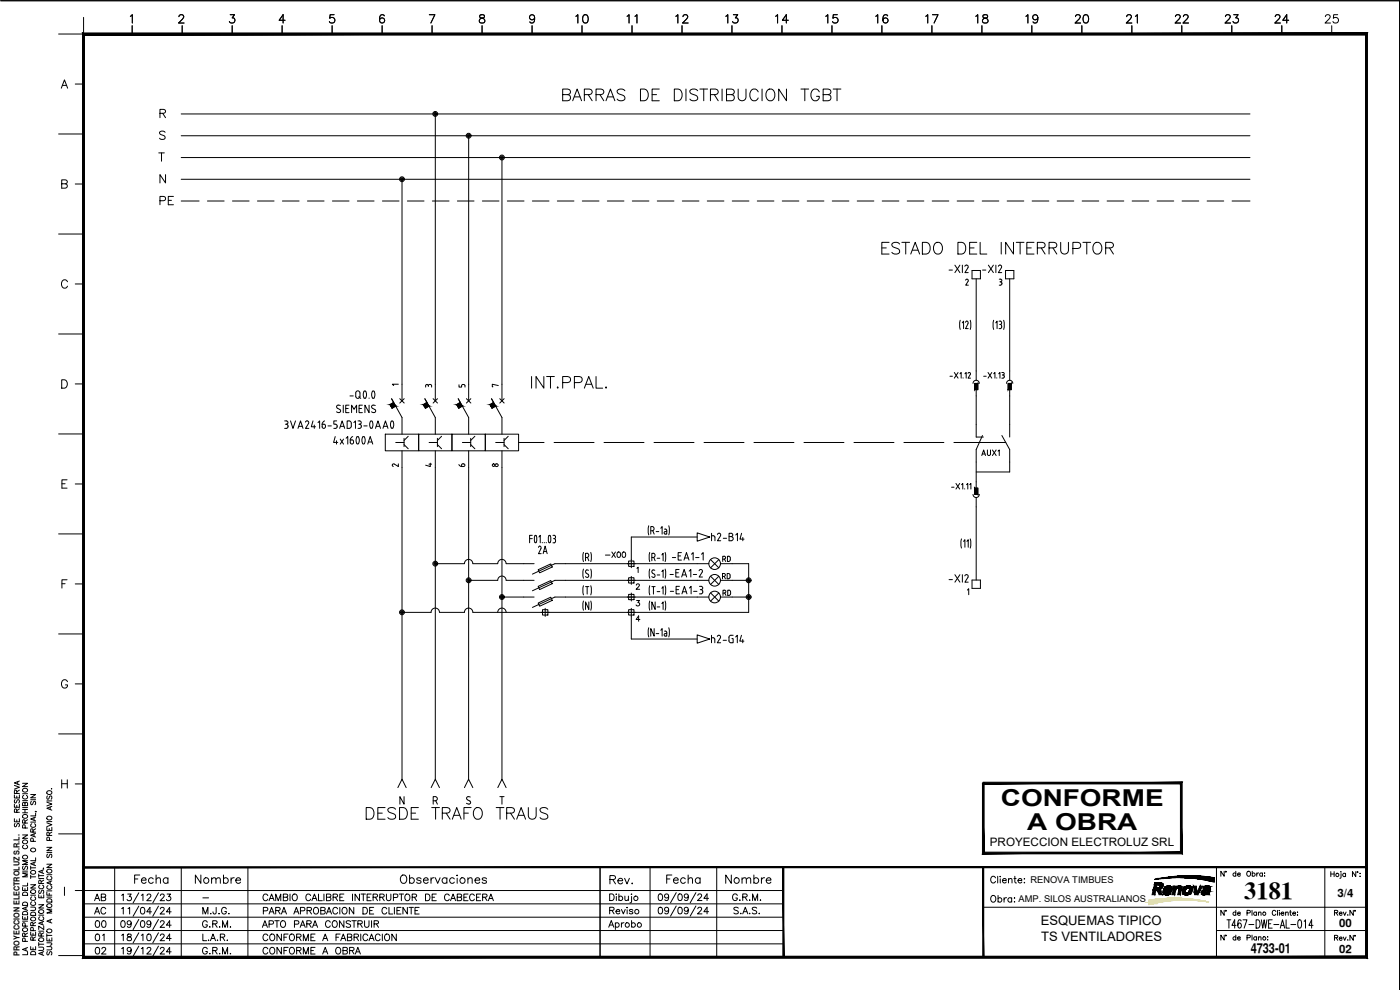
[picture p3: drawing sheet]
<svg xmlns="http://www.w3.org/2000/svg" width="420mm" height="297mm" viewBox="0 0 420 297" stroke-linecap="round" stroke-linejoin="round" font-family="sans-serif">
<defs><g id="words">
<text font-size="7.3" x="373.4" y="269.7">3181</text>
<g font-size="7.1">
<text x="167.9" y="31.4">BARRAS DE DISTRIBUCION TGBT</text>
<text x="263.9" y="77.6">ESTADO DEL INTERRUPTOR</text>
<text x="158.8" y="117.8">INT.PPAL.</text>
<text x="109" y="246.9">DESDE TRAFO TRAUS</text>
</g>
<g font-size="7">
<text x="300.4" y="241.9">CONFORME</text>
<text x="308.3" y="249.1">A OBRA</text>
</g>
<g font-size="5.7">
<text x="171.8" y="8.1">10</text>
<text x="187.3" y="8.1">11</text>
<text x="201.8" y="8.1">12</text>
<text x="217" y="8.1">13</text>
<text x="231.8" y="8.1">14</text>
<text x="246.9" y="8.1">15</text>
<text x="262.1" y="8.1">16</text>
<text x="276.9" y="8.1">17</text>
<text x="292.1" y="8.1">18</text>
<text x="306.9" y="8.1">19</text>
<text x="321.7" y="8.1">20</text>
<text x="337.3" y="8.1">21</text>
<text x="351.7" y="8.1">22</text>
<text x="366.9" y="8.1">23</text>
<text x="381.7" y="8.1">24</text>
<text x="396.9" y="8.1">25</text>
<text x="47.3" y="62.8">PE</text>
<text x="39.5" y="266.3">Fecha</text>
<text x="57.9" y="266.3">Nombre</text>
<text x="119.2" y="266.3">Observaciones</text>
<text x="182" y="266.3">Rev.</text>
<text x="199.3" y="266.3">Fecha</text>
<text x="217" y="266.3">Nombre</text>
</g>
<g font-size="5.3">
<text x="284" y="82.9">-XI2</text>
<text x="293.9" y="82.9">-XI2</text>
<text x="160.9" y="167.2">2A</text>
<text x="212.7" y="163.3">h2-B14</text>
<text x="200" y="174.3">-EA1-2</text>
<text x="212.7" y="194">h2-G14</text>
<text x="27.5" y="275.5">AC</text>
<text x="27.5" y="271.6">AB</text>
<text x="296.3" y="272">Obra:</text>
<text x="27.5" y="283.6">01</text>
<text x="27.5" y="287.5">02</text>
<text x="78" y="283.6">CONFORME A FABRICACION</text>
<text x="78" y="287.5">CONFORME A OBRA</text>
</g>
<g font-size="4.9">
<text x="293.9" y="137.9">AUX1</text>
<text x="136.9" y="141.1">6</text>
<text x="181" y="168.6">-X00</text>
<text x="215.9" y="175">RD</text>
<text x="216.3" y="179.9">RD</text>
<text x="219.1" y="271.3">G.R.M.</text>
<text x="27.5" y="279.4">00</text>
<text x="60" y="279.4">G.R.M.</text>
<text x="78" y="279.4">APTO PARA CONSTRUIR</text>
</g>
<g font-size="4.4">
<text x="215.9" y="169.7">RD</text>
<text x="7.1" y="249.4" transform="rotate(-90 7.1 249.4)">SE RESERVA</text>
</g>
<text font-size="4.1" x="375.3" y="285.9">4733-01</text>
<g font-size="4">
<text x="127" y="117.5">3</text>
<text x="136.9" y="117.5">5</text>
<text x="127" y="141.1">4</text>
</g>
<g font-size="3.9">
<text x="312.3" y="277.6">ESQUEMAS TIPICO</text>
<text x="312.5" y="282.3">TS VENTILADORES</text>
</g>
<g font-size="3.5">
<text x="146.8" y="117.1">7</text>
<text x="116.8" y="141.1">2</text>
<text x="146.8" y="141.1">8</text>
<text x="297.1" y="253.8">PROYECCION ELECTROLUZ SRL</text>
</g>
<g font-size="3.4">
<text x="401.4" y="269.2">3/4</text>
<text x="401.9" y="278">00</text>
<text x="401.9" y="286">02</text>
</g>
<text font-size="3.1" x="116.8" y="116.8">1</text>
<g font-size="2.8">
<text x="309.2" y="265">RENOVA TIMBUES</text>
<text x="305.7" y="270.6">AMP. SILOS AUSTRALIANOS</text>
</g>
<text font-size="2.6" x="60" y="270.6">-</text>
<text font-size="2.4" x="5.8" y="286.7" transform="rotate(-90 5.8 286.7)">PROYECCION ELECTROLUZ S.R.L.</text>
</g></defs>
<!-- layer: VENTANA APAGADA -->
<path d="M.2 .2h420v296.8v-296.8z" fill="none" stroke="#000" stroke-width=".3"/>
<!-- layer: Texto-rotulo -->
<g fill="none" stroke="#000" stroke-width=".3">
<path d="M17.6 10.2h7.5M39.1 4.9l.6-.5v2.5M39.7 7.7v2.5M53.7 5l.5-.6 .8 .2a.77 .77 0 0 1-.2 1.1l-1.2 1.2h1.6M54.7 7.7v2.5M69.1 4.4h1.3l-.7 1a.83 .83 0 0 1 .6 1.3 .83 .83 0 0 1-1.5-.3M69.7 7.7v2.5M84.7 7.7v2.5M85.6 6.1h-1.8l1.2-1.7v2.5M99.7 7.7v2.5M100.3 4.4h-1.2l-.1 1.1a.88 .88 0 0 1 1.3 0 .88 .88 0 0 1-.2 1.3 .88 .88 0 0 1-1.3-.4M114.7 7.7v2.5"/>
<path d="M115.3 4.8a.74 .74 0 0 0-1-.3 1.42 1.42 0 0 0 .4 2.4 .78 .78 0 0 0 .8-.8 .78 .78 0 0 0-.8-.7 .78 .78 0 0 0-.8 .7M128.8 4.4h1.7l-1.2 2.5M129.7 7.7v2.5M144.1 4.5a.49 .49 0 0 0 .2 .9 .9 .9 0 0 1 1 .3 .9 .9 0 0 1 0 1.1l-.9 .1-.4-.2a.93 .93 0 0 1 .1-1 .93 .93 0 0 1 .9-.3 .49 .49 0 0 0 .3-.9zM144.7 7.7v2.5M159.7 7.7v2.5M160.4 5.2a.78 .78 0 0 1-1 .7 .78 .78 0 0 1-.3-1.2 .78 .78 0 0 1 1.2 .1 1.74 1.74 0 0 1-.6 2.1l-.6-.1-.1-.3M174.7 7.7v2.5M189.7 7.7v2.5M204.7 7.7v2.5M219.7 7.7v2.5M234.7 7.7v2.5"/>
<path d="M249.7 7.7v2.5M264.7 7.7v2.5M279.7 7.7v2.5M294.7 7.7v2.5M309.7 7.7v2.5M324.7 7.7v2.5M339.7 7.7v2.5M354.7 7.7v2.5M369.7 7.7v2.5M384.7 7.7v2.5M399.7 7.7v2.5M18.4 26.5l.9-2.5 1 2.5"/>
<path d="M18.8 25.6h1.1M22.6 25.2h2.5M17.6 40.2h7.5M18.5 55.1l1.4-.1 .3-.3-.1-.5-.5-.2h-1.1v2.5h1.1a.66 .66 0 0 0 .6-.7 .66 .66 0 0 0-.6-.7M22.6 55.2h2.5M17.6 70.2h7.5M20.3 84.5a.93 .93 0 0 0-1.1-.6 .93 .93 0 0 0-.7 1v.6a.93 .93 0 0 0 .7 1 .93 .93 0 0 0 1.1-.6M22.6 85.2h2.5M17.6 100.2h7.5M18.5 113.9h.8a1.34 1.34 0 0 1 .9 1.3 1.34 1.34 0 0 1-.9 1.3h-.8zM22.6 115.2h2.5M17.6 130.2h7.5"/>
<path d="M18.6 145.1h.9M20.1 144h-1.5v2.5h1.5M22.6 145.2h2.5M17.6 160.2h7.5M18.6 175.1h.9M20.1 174h-1.5v2.5M22.6 175.2h2.5M17.6 190.2h7.5M20.3 204.5a.93 .93 0 0 0-1.1-.6 .93 .93 0 0 0-.7 1v.6a.9 .9 0 0 0 .9 1 .9 .9 0 0 0 .9-1h-.7M22.6 205.2h2.5M17.6 220.2h7.5M18.5 234v2.5"/>
<path d="M18.5 235.1h1.7M20.2 234v2.5M22.6 235.2h2.5M17.6 250.2h7.5M19.3 266.2v2.5M22.6 267.2h2.5M36.5 272.6l.5-.3v1.9M36.5 276.3a.66 .66 0 0 1 1 .3l.1 .5a.87 .87 0 0 1-.8 1.1 1.29 1.29 0 0 1-.3-1.9zM36.5 268.6l.5-.3v1.9M38.3 268.3h1.1l-.6 .7a.66 .66 0 0 1 .5 1.1 .66 .66 0 0 1-1.2-.2M38.4 272.6l.5-.3v1.9M39.4 276.9a.62 .62 0 0 1-.9 .5 .62 .62 0 0 1-.2-1 .62 .62 0 0 1 1 .1l.1 .4a.93 .93 0 0 1-.8 1.3l-.4-.2"/>
<path d="M41.7 271.9l-1.8 3M41.7 275.9l-1.8 3M41.7 279.9l-1.8 3M41.7 267.9l-1.8 3M42.4 272.3a.66 .66 0 0 1 1 .3l.1 .5a.87 .87 0 0 1-.8 1.1 1.29 1.29 0 0 1-.3-1.9zM42.4 276.3a.66 .66 0 0 1 1 .3l.1 .5a.87 .87 0 0 1-.8 1.1 1.29 1.29 0 0 1-.3-1.9zM42.4 268.6l.5-.3v1.9M44.1 268.7l.2-.4h.6l.4 .5-1.3 1.4h1.4M45.3 276.9a.62 .62 0 0 1-.9 .5 .62 .62 0 0 1-.2-1 .62 .62 0 0 1 1 .1l.1 .4a.93 .93 0 0 1-.8 1.3l-.4-.2M45.5 273.6h-1.5l1-1.3v1.9M47.6 271.9l-1.8 3M47.6 275.9l-1.8 3"/>
<path d="M47.6 279.9l-1.8 3M47.6 267.9l-1.8 3M48.1 272.7l.2-.4h.6l.4 .5-1.3 1.4h1.4M48.1 276.7l.2-.4h.6l.4 .5-1.3 1.4h1.4M48.1 268.7l.2-.4h.6l.4 .5-1.3 1.4h1.4M50.1 268.3h1.1l-.6 .7a.66 .66 0 0 1 .5 1.1 .66 .66 0 0 1-1.1-.2M51.4 273.6h-1.4l.9-1.3v1.9M51.4 277.6h-1.4l.9-1.3v1.9M60.9 274.2v-1.9l.7 1.9 .8-1.9v1.9M64.9 272.3l-.1 1.8-.7 .1-.2-.6M67.9 272.7a.73 .73 0 0 0-.8-.4 .73 .73 0 0 0-.6 .7 .83 .83 0 0 0 .3 1.1 .83 .83 0 0 0 1-.1l.1-.5h-.4M79 273.3l1.2-.1 .2-.3-.1-.5-1.3-.1v1.9"/>
<path d="M80.4 268.7a.74 .74 0 0 0-.9-.5 .74 .74 0 0 0-.6 .8 .83 .83 0 0 0 .3 1.1 .83 .83 0 0 0 1.1-.1l.1-.2M80.8 274.2l.7-1.9 .8 1.9M80.8 270.2l.7-1.9 .8 1.9M81 273.6h1M81 269.6h1M82.7 273.2l1.2-.1 .1-.7-1.3-.1v1.9M82.7 270.2v-1.9l.8 1.9 .8-1.9v1.9M83.4 273.2l.7 1M84.5 274.2l.7-1.9 .8 1.9M84.8 273.6h.9M85 269.2l1.2-.1 .1-.7-1.3-.1v1.9l1.3-.1v-.7l-.4-.2M87 268.3v1.9"/>
<path d="M87.9 268.5a.94 .94 0 0 1 1.4 .6 .94 .94 0 0 1-1 1.1l-.6-.7zM88.2 274.2l.7-1.9 .8 1.9M88.5 273.6h.9M90.2 273.3l1.1-.1 .1-.8-1.2-.1v1.9M92.2 273.2l1.1-.1 .1-.7-1.2-.1v1.9M92.8 273.2l.7 1M93.2 268.7a.73 .73 0 0 0-.8-.5 .73 .73 0 0 0-.6 .8v.5a.73 .73 0 0 0 .6 .7 .73 .73 0 0 0 .8-.4M93.6 270.2l.8-1.9 .7 1.9M93.9 269.6h.9M94.4 272.3a.94 .94 0 0 1 1.2 .9 .94 .94 0 0 1-1.2 1l-.3-.7zM95.6 268.3v1.9h1.1M96.3 273.2l1.1-.1 .2-.5-.2-.3h-1.1v1.9h1.1l.2-.6-.5-.4"/>
<path d="M97.2 268.3v1.9M98 274.2l.7-1.9 .8 1.9M98 269.2l1.1-.1 .2-.5-.5-.3h-.8v1.9h1.1l.2-.6-.5-.4M98.3 273.6h.9M100 269.2l1.1-.1 .1-.7-1.2-.1v1.9M100.6 269.2l.7 1M101.3 272.7a.73 .73 0 0 0-.8-.4 .73 .73 0 0 0-.6 .7 .83 .83 0 0 0 .2 1.1 .83 .83 0 0 0 1.1-.1l.1-.2M102 272.3v1.9M102 269.2h.7M103 272.3a.94 .94 0 0 1 1.2 .9 .94 .94 0 0 1-1.2 1l-.4-.7zM103.2 268.3h-1.2v1.9h1.2M105.8 268.3v1.9"/>
<path d="M106.2 272.3v1.9l-1.4-1.9v1.9M107.9 268.3v1.9l-1.3-1.9v1.9M108.4 268.3h1.3M108.9 272.3h.7a1.07 1.07 0 0 1 .7 .9 1.07 1.07 0 0 1-.7 1h-.7zM109 268.3v1.9M110.2 269.2h.7M110.9 273.2h.8M111.4 268.3h-1.2v1.9h1.2M112 269.2l1.1-.1 .1-.7-1.2-.1v1.9M112.2 272.3h-1.3v1.9M112.6 269.2l.7 1M114 269.2l1.1-.1 .2-.5-.5-.3h-.8v1.9"/>
<path d="M114.6 269.2l.7 1M116 268.3v1.4l.5 .5a.62 .62 0 0 0 .8-.5v-1.4M116.1 272.7a.74 .74 0 0 0-.9-.5 .74 .74 0 0 0-.6 .8 .83 .83 0 0 0 .3 1.1 .83 .83 0 0 0 1.1-.1l.1-.2M116.7 272.3v1.9h1.2M118.1 269.3l1.1-.1 .1-.8-1.2-.1v1.9M118.4 272.3v1.9M119.1 273.2h.8M120.4 272.3h-1.3v1.9h1.3M120.5 268.3v1.9M121.7 268.5a.94 .94 0 0 1 1.4 .6 .94 .94 0 0 1-1 1.1l-.6-.7zM122.3 272.3v1.9l-1.4-1.9v1.9M122.7 272.3h1.4"/>
<path d="M123.4 272.3v1.9M123.7 269.2l1.1-.1 .2-.5-.5-.3h-.8v1.9M124.4 269.2l.6 1M124.5 273.2h.8M125.8 272.3h-1.3v1.9h1.3M127.7 268.3h.7a1.06 1.06 0 0 1 .7 .9 1.06 1.06 0 0 1-.7 1h-.7zM129.7 269.2h.8M130.9 268.3h-1.2v1.9h1.2M134.8 268.7a.73 .73 0 0 0-.8-.4 .73 .73 0 0 0-.6 .7 .83 .83 0 0 0 .3 1.1 .83 .83 0 0 0 1-.1l.1-.2M135.2 270.2l.8-1.9 .7 1.9M135.5 269.6h1M137.2 269.2l1.2-.1 .2-.5-.5-.3h-.9v1.9h1.2l.2-.6-.5-.4"/>
<path d="M139.2 269.2h.8M140.5 268.3h-1.3v1.9h1.3M142.4 268.7a.74 .74 0 0 0-.9-.5 .74 .74 0 0 0-.6 .8 .83 .83 0 0 0 .3 1.1 .83 .83 0 0 0 1.1-.1l.1-.2M143 269.2h.8M144.3 268.3h-1.3v1.9h1.3M144.8 269.2l1.2-.1 .2-.5-.5-.3h-.9v1.9M145.5 269.2l.7 1M146.6 270.2l.7-1.9 .8 1.9M146.8 269.6h1M182.7 278.2l.8-2 .7 2M183 268.2h.6a1.07 1.07 0 0 1 .7 1 1.07 1.07 0 0 1-.7 1h-.6zM183 273.2l1.1-.1 .1-.7-1.2-.2v2"/>
<path d="M183 277.5h.9M183.6 273.2l.7 1M184.7 277.2a.64 .64 0 0 1 .9-.1 .64 .64 0 0 1 0 .9 .64 .64 0 0 1-.9-.1M184.7 276.9v2M184.9 268.3h.2zM184.9 273.4h1.1a.63 .63 0 0 0-.7-.5 .63 .63 0 0 0-.5 .7 .63 .63 0 0 0 .6 .6l.6-.3M185 269v1.2M185.7 269.2a.64 .64 0 0 1 1-.1 .64 .64 0 0 1 0 .9 .64 .64 0 0 1-1-.1M185.7 268.2v2M186.5 272.9l.6 1.3 .5-1.3M186.5 276.9v1.3M187.3 276.9l-.5 .1-.3 .4"/>
<path d="M187.5 268.9l.1 1.2 .5 .1 .5-.4M188.1 272.3h.2zM188.2 273v1.2M188.6 268.9v1.3M189.4 268.3h.2zM189.5 269v1.5l-.1 .3-.3 .1M189.5 277.2a.64 .64 0 0 1 1-.1 .64 .64 0 0 1 0 .9 .64 .64 0 0 1-1-.1M189.5 276.2v2M189.9 273.2l-.4-.3-.5 .1v.4l.8 .2 .1 .3-.4 .3-.6-.3M298.8 263.4a.74 .74 0 0 0-.9-.5 .74 .74 0 0 0-.6 .8v.5a.74 .74 0 0 0 .6 .7 .74 .74 0 0 0 .9-.5M299.4 262.9v2M300.2 262.9v.2z"/>
<path d="M300.2 263.7v1.2M300.9 264.2h1.1a.65 .65 0 0 0-.7-.6 .65 .65 0 0 0-.6 .7 .65 .65 0 0 0 .6 .6l.7-.3M302.7 264l.4-.4 .5 .1 .1 1.2M302.7 263.6v1.3M304.3 263.6h.6M304.6 262.9v1.6l.1 .3 .4 .1M305.5 264.2h1.2a.61 .61 0 0 0-.9-.6 .61 .61 0 0 0-.2 1l.4 .3 .7-.3M307.3 263.7h.2zM307.3 264.8h.2zM367.4 273.1v1.5l-1-1.5v1.5M367.4 261.4v1.5l-1-1.5v1.5M370.9 273.9a.47 .47 0 0 0-.7-.1 .47 .47 0 0 0 0 .7 .47 .47 0 0 0 .7-.1"/>
<path d="M370.9 262.1a.47 .47 0 0 0-.7 0 .47 .47 0 0 0 0 .7 .47 .47 0 0 0 .7-.1M370.9 261.4v1.5M370.9 273.1v1.5M371.4 274.1h.8a.48 .48 0 0 0-.6-.3 .48 .48 0 0 0-.2 .7 .48 .48 0 0 0 .7 .1l.1-.2M371.4 262.3h.8a.47 .47 0 0 0-.7-.3 .47 .47 0 0 0 .1 .8l.4 .1 .2-.2M374.2 273.9h.9l.1-.6-1-.2v1.5M374.3 261.6l.2-.1a.68 .68 0 0 1 .8 .7 .68 .68 0 0 1-1 .5zM375.8 273.1v1.5M375.8 262.1a.48 .48 0 0 1 .7 0 .48 .48 0 0 1 0 .7 .48 .48 0 0 1-.7-.1M375.8 261.4v1.5M377.1 273.9a.48 .48 0 0 0-.7-.1 .48 .48 0 0 0 0 .7 .48 .48 0 0 0 .7-.1M377.1 273.6v1"/>
<path d="M377.2 261.9v1M377.7 273.9l.3-.3 .4 .1 .1 .9M377.7 273.6v1M377.7 261.9l-.3 .1-.2 .3M378.9 262.1a.47 .47 0 0 0-.7 0 .47 .47 0 0 0 0 .7 .47 .47 0 0 0 .7-.1M378.9 261.9v1M379.5 261.9h.1M379.5 262.8h.1M382.9 273.5a.54 .54 0 0 0-.6-.4 .54 .54 0 0 0-.5 .6v.4a.54 .54 0 0 0 .5 .5 .54 .54 0 0 0 .6-.3M383.4 273.1v1.5M383.9 273.2h.1M384 273.7v.9"/>
<path d="M384.5 274.1h.8a.47 .47 0 0 0-.6-.3 .47 .47 0 0 0-.2 .7 .47 .47 0 0 0 .7 .1l.1-.2M385.8 273.9l.4-.3 .3 .1 .1 .9M385.8 273.6v1M387 273.6h.5M387.2 273.1v1.2l.4 .3M388 274.1h.8a.48 .48 0 0 0-.7-.3 .48 .48 0 0 0-.1 .7 .48 .48 0 0 0 .7 .1l.1-.2M389.4 273.6h.1M389.4 274.5h.1M399.4 261.5v1.5M399.4 262.2h1M400.4 261.5v1.5M400.5 273.9l.9-.1v-.5l-.9-.2v1.5"/>
<path d="M401 273.9l.5 .7M401.9 274.1h.9a.47 .47 0 0 0-.7-.3 .47 .47 0 0 0-.2 .7 .47 .47 0 0 0 .7 .1l.2-.2M402.4 261.6h.1M402.5 262.1v1.1l-.4 .3M403.1 273.6l.5 1 .4-1M403.8 262.2a.48 .48 0 0 0-.7 0 .48 .48 0 0 0 0 .7 .48 .48 0 0 0 .7-.1M403.8 262v1M404.5 274.5h.1M406.1 273.1v1.5l-1-1.5v1.5M406.9 261.5v1.5l-1-1.5v1.5M408.2 262h.1M408.2 262.9h.1"/>
<path d="M17.6 286.7h7.5M36.5 280.6l.5-.3v1.9M36.5 284.6l.5-.3v1.9M38.3 280.3v.6l.9 .3 .3 .4a.67 .67 0 0 1-.7 .7 .67 .67 0 0 1-.7-.7l.3-.4 1-.5-.1-.4zM39.4 284.9a.62 .62 0 0 1-.9 .5 .62 .62 0 0 1-.2-1 .62 .62 0 0 1 1 .1l.1 .4a.93 .93 0 0 1-.8 1.3l-.4-.2M41.7 283.9l-1.8 3M42.4 280.6l.5-.3v1.9M42.4 284.6l.5-.3v1.9M44.1 284.7l.2-.4h.6l.4 .5-1.3 1.4h1.4M44.3 280.3a.66 .66 0 0 1 1 .3l.1 .5a.87 .87 0 0 1-.8 1.1 1.29 1.29 0 0 1-.3-1.9zM47.6 283.9l-1.8 3M48.1 280.7l.2-.4h.6l.4 .5-1.3 1.4h1.4"/>
<path d="M48.1 284.7l.2-.4h.6l.4 .5-1.3 1.4h1.4M51.4 281.6h-1.4l.9-1.3v1.9M51.4 285.6h-1.4l.9-1.3v1.9M60.9 280.3v1.9h1.1M62.2 284.7a.73 .73 0 0 0-.8-.4 .73 .73 0 0 0-.6 .7 .83 .83 0 0 0 .2 1.1 .83 .83 0 0 0 1.1-.1l.1-.5h-.5M62.6 282.1v.1zM63 286.1v.1zM63.2 282.2l.7-1.9 .8 1.9M63.5 281.6h.9M63.8 285.2l1.2-.1 .2-.5-.2-.3h-1.2v1.9M64.5 285.2l.7 1M65.3 282.1v.1z"/>
<path d="M65.8 286.2h.2zM66.1 281.2l1.2-.1 .2-.5-.2-.3h-1.2v1.9M66.8 286.2v-1.9l.7 1.9 .8-1.9v1.9M66.8 281.2l.7 1M68.1 282.2h.2zM69.1 286.2h.2zM367.4 280.6v1.5l-1-1.5v1.5M370.9 281.3a.47 .47 0 0 0-.7-.1 .47 .47 0 0 0 0 .7 .47 .47 0 0 0 .7-.1M370.9 280.6v1.5M371.4 281.5h.8a.43 .43 0 0 0-.4-.5 .43 .43 0 0 0-.4 .5l.4 .6 .4-.3M374.2 281.4l.9-.1 .1-.6-1-.1v1.5M375.8 280.6v1.5"/>
<path d="M377.1 281.3a.48 .48 0 0 0-.7-.1 .48 .48 0 0 0 0 .7 .48 .48 0 0 0 .7-.1M377.1 281.1v1M377.7 281.4l.3-.3h.4l.1 1M377.7 281.1v1M380.4 281.1h.1M380.4 281.9h.1M400.5 281.4l.9-.1v-.5l-.9-.2v1.5M401 281.4l.5 .7M401.9 281.6h.9a.48 .48 0 0 0-.7-.3 .48 .48 0 0 0-.2 .7 .48 .48 0 0 0 .7 .1l.2-.2M403.1 281.1l.5 1 .4-1M404.5 282h.1M406.1 280.6v1.5l-1-1.5v1.5"/>
<circle cx="188.3" cy="277.5" r=".67"/>
<circle cx="190.8" cy="269.5" r=".66"/>
<circle cx="191.1" cy="273.5" r=".67"/>
<circle cx="191.9" cy="277.5" r=".67"/>
<circle cx="367.9" cy="261.6" r=".14"/>
<circle cx="367.9" cy="273.3" r=".14"/>
<circle cx="379.4" cy="274.1" r=".49"/>
<circle cx="401.4" cy="262.5" r=".5"/>
<circle cx="406.6" cy="273.3" r=".14"/>
<circle cx="407.4" cy="261.7" r=".14"/>
<circle cx="367.9" cy="280.7" r=".14"/>
<circle cx="379.4" cy="281.5" r=".49"/>
<circle cx="406.6" cy="280.8" r=".14"/>
</g>
<!-- layer: 0 -->
<g fill="#000" stroke="#000" stroke-width=".3">
<path d="M350 268.5h.3zM351.1 267.8h.1zM353.6 266.5h1zM355.4 263.3h9zM356.9 266.5h.9zM356.1 262.7h1.5zM361.1 268.5h.4zM361.2 266.5h.2zM361.8 266.9h1.4zM361.9 264.1h2.5v.3zM362.4 266.4h.8z"/>
<path d="M295.1 234.7v.5l59.7-.5zM295.1 235.2l59.7-.5-.5 .5zM354.8 234.7l-.5 .5 .5 21zM354.3 235.2l.5 21-.5-.5zM294.9 256.2h59.9l-.5-.5zM295.3 255.7h59l-59.4 .5zM294.9 235v21.2l.4-.5zM294.9 235h.4v20.7z"/>
<path d="M235 260.2l.2 27v-27zM235 260.2l.2 27h-.2z"/>
<path d="M294.9 260.2l.3 27v-27zM294.9 260.2l.3 27h-.3z"/>
<path d="M346.1 267.1l.5 1.3 .3-1.3zM346.1 267.1l.5 1.3h-.8z"/>
<path d="M346.5 265.5l.5 1 .3-1zM346.5 265.5l.5 1h-.8z"/>
<path d="M346.6 263.9l1.1-.2zM346.5 263.9l.9-.2z"/>
<path d="M346.6 264.8h1.4zM346.6 264.8h1.4z"/>
<path d="M346.1 266.8l1.9 .1zM346.1 266.8l1.9 .1z"/>
<path d="M346.6 264.8l1.6 .1zM346.6 264.8l1.6 .1z"/>
<path d="M346.1 266.9h2zM346.1 266.9h2z"/>
<path d="M346.1 266.8h1.9zM346.1 266.8h1.8zM346.1 266.8h1.8zM346.1 266.8h1.8z"/>
<path d="M346.1 266.9l2 .1zM346.1 266.9l2 .1z"/>
<path d="M346.1 267h2.1zM346.1 267h2.1z"/>
<path d="M346.6 264.9h1.7zM346.6 264.9h1.7z"/>
<path d="M346.2 266.7h2zM346.2 266.7l1.8 .1z"/>
<path d="M346.1 267l2.1 .1zM346.1 267l2.1 .1z"/>
<path d="M347.1 267.1h1.1zM347.1 267.1h1.1z"/>
<path d="M347.2 267.1h1zM347.2 267.1h1z"/>
<path d="M347.3 267.1l.9 .1zM347.3 267.1l.9 .1z"/>
<path d="M347.3 267.2h1zM347.3 267.2h1z"/>
<path d="M347.3 267.2h1zM347.3 267.2h1z"/>
<path d="M347.4 267.2h.9zM347.4 267.2h.9z"/>
<path d="M347.4 267.2l.9 .1zM347.4 267.2l.9 .1z"/>
<path d="M346.6 264.9h1.8zM346.6 264.9h1.8z"/>
<path d="M346.2 266.7h2.1zM346.2 266.7h2z"/>
<path d="M347.4 267.3h.9zM347.4 267.3h.9z"/>
<path d="M347.4 267.3l.9 .1zM347.4 267.3l.9 .1z"/>
<path d="M347.5 267.4h.9zM347.5 267.4h.9z"/>
<path d="M347.5 267.4l.9 .1zM347.5 267.4l.9 .1z"/>
<path d="M346.2 266.6h2.2zM346.2 266.6l2.1 .1z"/>
<path d="M346.6 264.9h1.9zM346.6 264.9h1.9z"/>
<path d="M347.5 267.5l1.3 .9-.4-.9zM347.5 267.5l1.3 .9h-.9z"/>
<path d="M347.8 263.6h.6zM347.4 263.7l.4-.1z"/>
<path d="M346.2 266.6h2.3zM346.2 266.6h2.2z"/>
<path d="M346.6 264.9l2 .1zM346.6 264.9l2 .1z"/>
<path d="M346.2 266.5h2.4zM346.2 266.5h2.4z"/>
<path d="M346.2 266.5h2.4zM346.2 266.5l2.3 .1z"/>
<path d="M346.6 265h2.1zM346.6 265h2.1z"/>
<path d="M347.5 266.5h1.1zM347.4 266.5h1.2z"/>
<path d="M347.6 266.4h1zM347.5 266.5h1.1z"/>
<path d="M347.7 266.4h1zM347.6 266.4h1z"/>
<path d="M347.7 266.4h1zM347.7 266.4h1z"/>
<path d="M346.6 265l2.2 .1zM346.6 265l2.2 .1z"/>
<path d="M347.9 266.3h.8zM347.9 266.3h.8z"/>
<path d="M347.8 266.3h.9zM347.7 266.4h1z"/>
<path d="M346.5 265.1h2.3zM346.5 265.1h2.3z"/>
<path d="M347.9 266.2h.9zM347.9 266.3h.8z"/>
<path d="M346.5 265.1l2.4 .1zM346.5 265.1l2.4 .1z"/>
<path d="M348 266.2h.8zM348 266.2h.8z"/>
<path d="M348 266.1h.8zM348 266.1l.8 .1z"/>
<path d="M348 266.1h.9zM348 266.1h.8z"/>
<path d="M346.5 265.2h2.4zM346.5 265.2h2.4z"/>
<path d="M348.1 266h.8zM348.1 266l.8 .1z"/>
<path d="M346.5 265.2l2.5 .1zM346.5 265.2l2.5 .1z"/>
<path d="M348.1 265.9h.8zM348.1 265.9h.8z"/>
<path d="M348.1 265.9h.8zM348.1 265.9l.8 .1z"/>
<path d="M346.5 265.3l2.5 .1zM346.5 265.3l2.5 .1z"/>
<path d="M348.1 265.8h.9zM348.1 265.8h.9z"/>
<path d="M348.1 265.8h.9zM348.1 265.8l.8 .1z"/>
<path d="M346.5 265.4l2.5 .1zM346.5 265.4l2.5 .1z"/>
<path d="M348.1 265.7h.9zM348.1 265.7l.9 .1zM348.1 265.8h.9zM348.1 265.8h.9z"/>
<path d="M347.6 265.5h1.4zM347.6 265.5h1.4z"/>
<path d="M347.7 265.5h1.3zM347.7 265.5h1.3z"/>
<path d="M347.9 265.5h1.1zM347.9 265.5h1.1z"/>
<path d="M347.9 265.5h1.1zM347.9 265.5h1.1z"/>
<path d="M347.9 265.5l1.1 .1zM347.9 265.5l1.1 .1z"/>
<path d="M348 265.6h1zM348 265.6h1z"/>
<path d="M348 265.6h1zM348 265.6h1z"/>
<path d="M348.1 265.6h.9zM348.1 265.6l.9 .1zM348.1 265.7h.9zM348.1 265.7h.9z"/>
<path d="M348.2 263.6h.8zM347.8 263.6h.6z"/>
<path d="M349.1 267.5l.8 .1zM349.1 267.5l.8 .1z"/>
<path d="M349.1 267.4h.8zM349.1 267.4h.8z"/>
<path d="M349.1 267.4h.8zM349.1 267.4l.8 .1z"/>
<path d="M349.1 267.6h.8zM349.1 267.6h.8z"/>
<path d="M349.1 267.6l.8 .1zM349.1 267.6l.8 .1zM349.1 267.7h.8zM349.1 267.7h.8z"/>
<path d="M349.1 267.7l.8 .1zM349.1 267.7l.8 .1z"/>
<path d="M349.1 267.8h.9zM349.1 267.8h.9z"/>
<path d="M349.1 267.8h.9zM349.1 267.8h.9z"/>
<path d="M349.1 267.8l1 .1zM349.1 267.8l1 .1z"/>
<path d="M350 268.5h.3zM350.1 268.5h.2z"/>
<path d="M349.3 266.8h.7zM349.3 266.8l.7 .1z"/>
<path d="M349.3 266.7h.8zM349.3 266.7l.7 .1zM349.3 266.8h.7zM349.3 266.8h.7z"/>
<path d="M349.1 267.9h1zM349.1 267.9h1z"/>
<path d="M349.1 267.9h1.1zM349.1 267.9h1.1z"/>
<path d="M349.4 266.6h.8zM349.4 266.6l.7 .1zM349.3 266.7h.8zM349.3 266.7h.8z"/>
<path d="M349.1 267.9h1.2zM349.1 267.9h1.2z"/>
<path d="M349.4 266.5h.8zM349.4 266.5l.8 .1zM349.4 266.6h.8zM349.4 266.6h.8z"/>
<path d="M349.5 266.5h.8zM349.5 266.5h.7z"/>
<path d="M349.1 267.9l1.3 .1zM349.1 267.9l1.3 .1z"/>
<path d="M348.9 263.4h1.4zM348.2 263.6h.8z"/>
<path d="M349.5 266.4h.9zM349.5 266.4l.8 .1zM349.5 266.5h.8zM349.5 266.5h.8z"/>
<path d="M349.5 266.4h.9zM349.5 266.4h.9z"/>
<path d="M349.9 268.5h.5zM349.9 268.5h.4z"/>
<path d="M349.9 268.5h.6zM349.9 268.5h.5z"/>
<path d="M349.6 266.4h.9zM349.5 266.4h.9z"/>
<path d="M349.8 268.5h.7zM349.8 268.5h.7z"/>
<path d="M349.6 266.3h1zM349.6 266.3l.9 .1z"/>
<path d="M349.6 266.3h1zM349.6 266.3h1z"/>
<path d="M349.8 268.5h.8zM349.8 268.5h.7z"/>
<path d="M349.7 268.5h1zM349.7 268.5h.9z"/>
<path d="M350.7 265.8h.2zM350.6 265.8h.3z"/>
<path d="M349.7 268.4h1.1zM349.7 268.4l1 .1z"/>
<path d="M349.7 268.4h1.1zM349.7 268.4h1.1z"/>
<path d="M350.6 265.8h.3zM350.5 265.8h.4z"/>
<path d="M349.6 268.4h1.3zM349.6 268.4h1.2z"/>
<path d="M350.5 265.8h.5zM350.5 265.8h.5z"/>
<path d="M350.5 265.8l.6 .1zM350.4 265.9h.7z"/>
<path d="M349.5 268.4h1.5zM349.5 268.4h1.4zM349.6 268.4h1.3zM349.6 268.4h1.3z"/>
<path d="M349.5 268.4h1.5zM349.5 268.4h1.5z"/>
<path d="M350.4 265.9h.7zM350.4 265.9h.7z"/>
<path d="M349.2 263.4h1.9zM348.9 263.4h1.4z"/>
<path d="M350.4 265.9h.8zM350.3 265.9h.9z"/>
<path d="M349.4 268.3h1.7zM349.4 268.3l1.6 .1z"/>
<path d="M349.3 268.2l1.8 .1zM349.3 268.2l1.8 .1z"/>
<path d="M349.4 268.3h1.7zM349.4 268.3h1.7z"/>
<path d="M349.3 268.2h1.9zM349.3 268.2h1.8z"/>
<path d="M350.3 265.9h.9zM350.3 265.9h.9z"/>
<path d="M349.2 268.1h2zM349.2 268.1l2 .1z"/>
<path d="M350.6 267.9l.6 .1zM350.5 268h.7z"/>
<path d="M349.1 268h2.1zM349.1 268h2.1z"/>
<path d="M349.2 268h2zM349.2 268l2 .1z"/>
<path d="M350.3 265.9h1zM350.2 265.9h1.1z"/>
<path d="M351 267.9h.2zM350.8 267.9h.4z"/>
<path d="M350.8 267.9h.4zM350.7 267.9h.5z"/>
<path d="M350.7 267.9h.5zM350.6 267.9h.6z"/>
<path d="M351.1 267.8h.1zM351 267.9h.2z"/>
<path d="M350.2 265.9h1.1zM350.1 265.9h1.2z"/>
<path d="M350.1 265.9l1.3 .1zM350.1 266h1.3z"/>
<path d="M350.1 266h1.3zM350 266h1.4z"/>
<path d="M350 266h1.4zM350 266h1.4z"/>
<path d="M350 266l1.5 .1zM350 266l1.5 .1z"/>
<path d="M349.9 266.1h1.6zM349.9 266.1h1.6z"/>
<path d="M349.9 266.1h1.6zM349.8 266.1h1.7z"/>
<path d="M349.8 266.1l1.7 .1zM349.8 266.1l1.7 .1z"/>
<path d="M349.8 266.2h1.8zM349.7 266.2h1.9z"/>
<path d="M349.7 266.2h1.9zM349.7 266.2h1.9z"/>
<path d="M349.7 266.2h1.9zM349.7 266.2h1.9z"/>
<path d="M349.1 267.3h2.5zM349.1 267.3l2.5 .1z"/>
<path d="M349.4 263.3h2.2zM349.2 263.4h1.9z"/>
<path d="M349.7 266.2l1.9 .1zM349.6 266.3h2z"/>
<path d="M349.1 267.2h2.5zM349.1 267.2l2.5 .1z"/>
<path d="M349.6 266.3h2zM349.6 266.3h2z"/>
<path d="M349.6 266.3h2zM349.6 266.3h2z"/>
<path d="M350.6 266.3h1zM350.6 266.3h1z"/>
<path d="M350.7 266.3l.9 .1zM350.7 266.3l.9 .1z"/>
<path d="M350.8 266.4h.9zM350.8 266.4h.9z"/>
<path d="M349.2 267h2.4zM349.2 267h2.4z"/>
<path d="M349.2 267l2.4 .1zM349.2 267l2.4 .1z"/>
<path d="M349.2 267.1h2.4zM349.2 267.1l2.4 .1z"/>
<path d="M350.9 266.4h.8zM350.9 266.4h.8z"/>
<path d="M350.9 266.4l.8 .1zM350.9 266.4l.8 .1z"/>
<path d="M350.9 266.5h.8zM350.9 266.5h.8zM350.9 266.5h.8zM350.9 266.5h.8z"/>
<path d="M350.9 266.9h.8zM350.9 266.9h.8z"/>
<path d="M349.2 266.9h2.5zM349.2 266.9h2.5z"/>
<path d="M349.2 266.9h2.5zM349.2 266.9l2.4 .1z"/>
<path d="M350.9 266.5l.8 .1zM350.9 266.5l.8 .1zM351 266.6h.7zM351 266.6h.7z"/>
<path d="M351 266.6l.7 .1zM351 266.6l.7 .1z"/>
<path d="M351 266.7l.7 .1zM351 266.7l.7 .1z"/>
<path d="M351 266.8h.7zM351 266.8l.7 .1z"/>
<path d="M349.7 263.3h3.2zM349.7 263.3h4.5z"/>
<path d="M349.7 263.3h3.2zM349.4 263.3h2.2z"/>
<path d="M352.1 267l.5 1.4 .3-1.4zM352.1 267l.5 1.4h-.9z"/>
<path d="M352.1 266.9h.8zM352.1 266.9l.8 .1z"/>
<path d="M352.1 266.8h.9zM352.1 266.8l.8 .1z"/>
<path d="M352.2 266.7h.8zM352.2 266.7l.8 .1z"/>
<path d="M352.2 266.6h.9zM352.2 266.6l.8 .1z"/>
<path d="M352.3 265.9l.7 .4 .1-.4zM352.3 265.9l.7 .4h-.7z"/>
<path d="M352.2 266.6h.9zM352.2 266.6h.9z"/>
<path d="M352.2 266.5h1.1zM352.2 266.5l.9 .1z"/>
<path d="M352.2 266.4h1.2zM352.2 266.4h1.3z"/>
<path d="M352.2 266.4h1.2zM352.2 266.4l1.1 .1z"/>
<path d="M353.9 265.8h.2zM353.9 265.8h.2z"/>
<path d="M353.9 265.8h.3zM353.8 265.8h.4z"/>
<path d="M353.8 265.8h.4zM353.8 265.8h.4z"/>
<path d="M353.8 265.8l.5 .1zM353.7 265.9h.6z"/>
<path d="M353.7 265.9h.6zM353.7 265.9h.6z"/>
<path d="M353.7 265.9h.7zM353.6 265.9h.8z"/>
<path d="M353.6 265.9h.9zM353.5 265.9h1zM353.5 265.9h1zM353.5 265.9h1z"/>
<path d="M353.5 265.9l1 .1zM353.4 266h1.1zM353.4 266h1.1zM353.4 266h1.1z"/>
<path d="M353.4 266l1.2 .1zM353.3 266.1h1.3z"/>
<path d="M353.3 266.1h1.3zM353.3 266.1h1.3z"/>
<path d="M353.8 267l.4 1.4 .4-1.4zM353.8 267l.4 1.4h-.8z"/>
<path d="M353.3 266.1l1.3 .1zM353.3 266.1l1.3 .1z"/>
<path d="M353.2 266.2h1.4zM353.1 266.2h1.5z"/>
<path d="M353.1 266.2h1.5zM353.1 266.2h1.5z"/>
<path d="M353.8 266.8l.8 .1zM353.8 266.8l.8 .1z"/>
<path d="M353.8 266.9h.8zM353.8 266.9l.8 .1z"/>
<path d="M353.1 266.2l1.5 .1zM353.1 266.2l1.5 .1z"/>
<path d="M353.8 266.7h.8zM353.8 266.7h.8z"/>
<path d="M353.8 266.7h.8zM353.8 266.7l.8 .1z"/>
<path d="M352.3 266.3h2.3zM352.3 266.3h2.3z"/>
<path d="M352.2 266.3l2.4 .1zM352.2 266.3l2.4 .1z"/>
<path d="M353.5 266.4h1.1zM353.5 266.4h1.1z"/>
<path d="M353.5 266.4l1.1 .1zM353.5 266.4l1.1 .1zM353.6 266.5h1z"/>
<path d="M353.7 266.5h.9zM353.7 266.5h.9z"/>
<path d="M353.7 266.5l.9 .1zM353.7 266.5l.9 .1zM353.8 266.6h.8zM353.8 266.6h.8z"/>
<path d="M353.8 266.6h.8zM353.8 266.6h.8z"/>
<path d="M353.8 266.6h.8zM353.8 266.6l.8 .1z"/>
<path d="M354.9 267.3h.8zM354.9 267.3h.8z"/>
<path d="M354.9 267.3l.8 .1zM354.9 267.3l.8 .1z"/>
<path d="M354.9 267.4h.8zM354.9 267.4h.8z"/>
<path d="M354.9 267.4l.8 .1zM354.9 267.4l.8 .1z"/>
<path d="M354.9 267.5l.8 .1zM354.9 267.5l.8 .1z"/>
<path d="M354.9 267.6h.9zM354.9 267.6h.9z"/>
<path d="M355 267.2h.8zM355 267.2h.8z"/>
<path d="M355 267.2h.8zM355 267.2l.7 .1z"/>
<path d="M354.9 267.6l.9 .1zM354.9 267.6l.9 .1z"/>
<path d="M355 267.2h.8zM355 267.2h.8z"/>
<path d="M354.9 267.7h.9zM354.9 267.7h.9z"/>
<path d="M355 267h.8zM355 267l.8 .2z"/>
<path d="M354.9 267.7l1 .1zM354.9 267.7l1 .1zM354.9 267.8h1zM354.9 267.8h1z"/>
<path d="M355 266.9h.9zM355 266.9l.8 .1z"/>
<path d="M354.9 267.8h1zM354.9 267.8h1z"/>
<path d="M355.1 266.8h.8zM355.1 266.8l.8 .1zM355 266.9h.9zM355 266.9h.9z"/>
<path d="M355 267.8l1 .1zM355 267.8l1 .1z"/>
<path d="M355.2 266.7h.8zM355.2 266.7l.7 .1zM355.1 266.8h.8zM355.1 266.8h.8z"/>
<path d="M355.2 266.7h.8zM355.2 266.7h.8z"/>
<path d="M355 267.9h1zM355 267.9h1z"/>
<path d="M355 267.9h1.1zM355 267.9h1.1z"/>
<path d="M355.2 266.6h.9zM355.2 266.6l.8 .1z"/>
<path d="M355.2 266.6h.9zM355.2 266.6h.9z"/>
<path d="M355 267.9h1.2zM355 267.9h1.2z"/>
<path d="M355.2 266.6h.9zM355.2 266.6h.9z"/>
<path d="M355.9 268.5h.3zM355.9 268.5h.2z"/>
<path d="M355.3 266.5h.9zM355.3 266.5l.8 .1z"/>
<path d="M355.9 268.5h.3zM355.9 268.5h.3z"/>
<path d="M355.3 266.5h1zM355.3 266.5h.9z"/>
<path d="M355.8 268.5h.5zM355.8 268.5h.4z"/>
<path d="M355.7 268.5h.7zM355.7 268.5h.6z"/>
<path d="M355.3 266.4h1.1zM355.3 266.4h1.3z"/>
<path d="M355.3 266.4h1.1zM355.3 266.4l1 .1zM355.3 266.5h1zM355.3 266.5h1z"/>
<path d="M355.7 268.5h.7zM355.7 268.5h.7z"/>
<path d="M355.6 268.5h.9zM355.6 268.5h.8z"/>
<path d="M355.6 268.4h1zM355.6 268.4l.9 .1z"/>
<path d="M355.5 268.4h1.1zM355.5 268.4h1.1z"/>
<path d="M355.5 268.4h1.2zM355.5 268.4h1.1z"/>
<path d="M356.6 265.8h.2zM356.6 265.8h.2z"/>
<path d="M355.4 268.4h1.3zM355.4 268.4h1.3z"/>
<path d="M355.4 268.4h1.4zM355.4 268.4h1.3z"/>
<path d="M356.6 265.8h.3zM356.5 265.8h.4z"/>
<path d="M355.3 268.3h1.5zM355.3 268.3l1.5 .1z"/>
<path d="M356.5 265.8h.5zM356.4 265.8h.6z"/>
<path d="M355.3 268.3h1.6zM355.3 268.3h1.5z"/>
<path d="M356.4 265.8h.6zM356.4 265.8h.6z"/>
<path d="M355.2 268.3h1.8zM355.2 268.3h1.7z"/>
<path d="M356.4 265.8l.7 .1zM356.3 265.9h.8z"/>
<path d="M355.2 268.3h1.8zM355.2 268.3h1.8z"/>
<path d="M355.2 268.2h1.9zM355.2 268.2l1.8 .1z"/>
<path d="M356.3 265.9h.8zM356.3 265.9h.8z"/>
<path d="M355.1 268.2h2zM355.1 268.2h2z"/>
<path d="M356.3 265.9h.9zM356.2 265.9h1z"/>
<path d="M355.1 268.1h2zM355.1 268.1l2 .1z"/>
<path d="M356.2 265.9h1zM356.1 265.9h1.1z"/>
<path d="M355.1 268.1h2.1zM355.1 268.1h2zM355.1 268.1h2zM355.1 268.1h2z"/>
<path d="M356.1 265.9h1.2zM356.1 265.9h1.2z"/>
<path d="M355.1 268.1h2.1zM355.1 268.1h2.1z"/>
<path d="M356.1 265.9h1.2zM356 265.9h1.3z"/>
<path d="M355 268h2.3zM355 268l2.2 .1z"/>
<path d="M356 265.9l1.4 .1zM355.9 266h1.5z"/>
<path d="M355 268h2.3zM355 268h2.3z"/>
<path d="M355.9 266h1.5zM355.9 266h1.5z"/>
<path d="M355 267.9h2.4zM355 267.9l2.3 .1z"/>
<path d="M355.9 266h1.6zM355.8 266h1.7z"/>
<path d="M356.3 267.9h1.1zM356.2 267.9h1.2z"/>
<path d="M355 267.9h2.4zM355 267.9h2.4z"/>
<path d="M356.4 267.9h1zM356.3 267.9h1.1z"/>
<path d="M356.5 267.8h.9zM356.4 267.9h1z"/>
<path d="M355.8 266h1.7zM355.8 266h1.7z"/>
<path d="M355.8 266l1.7 .1zM355.8 266l1.7 .1z"/>
<path d="M356.6 267.8h.9zM356.5 267.8h.9zM356.5 267.8h.9zM356.5 267.8h.9z"/>
<path d="M355.7 266.1h1.8zM355.7 266.1h1.8z"/>
<path d="M356.7 267.7h.8zM356.7 267.7h.8z"/>
<path d="M356.7 267.7h.8zM356.6 267.8h.9z"/>
<path d="M355.7 266.1l1.9 .1zM355.7 266.1l1.9 .1z"/>
<path d="M356.7 267.6h.9zM356.7 267.6l.8 .1z"/>
<path d="M355.6 266.2h2zM355.6 266.2h2z"/>
<path d="M355.6 266.2h2zM355.6 266.2h2z"/>
<path d="M356.1 262.7l2.8 .1zM355 262.8h3.9z"/>
<path d="M355.6 266.2l2.1 .1zM355.6 266.2l2.1 .1z"/>
<path d="M356.8 267.5h.8zM356.8 267.5h.8z"/>
<path d="M356.8 267.5h.8zM356.8 267.5l.8 .1zM356.7 267.6h.9zM356.7 267.6h.9z"/>
<path d="M355.5 266.3h2.2zM355.5 266.3h2.2z"/>
<path d="M356.9 267.4h.8zM356.9 267.4l.7 .1z"/>
<path d="M355.5 266.3h2.2zM355.5 266.3h2.2z"/>
<path d="M356.9 267.4h.8zM356.9 267.4h.8z"/>
<path d="M355.4 266.3l2.3 .1zM355.4 266.3l2.3 .1z"/>
<path d="M356.9 267.3h.8zM356.9 267.3l.8 .1z"/>
<path d="M355.4 266.4h2.4zM355.4 266.4h2.4z"/>
<path d="M356.9 267.3h.8zM356.9 267.3h.8z"/>
<path d="M356.6 266.4h1.2zM356.6 266.4h1.2z"/>
<path d="M356.6 266.4l1.2 .1zM356.6 266.4l1.2 .1z"/>
<path d="M356.7 266.5h1.1zM356.7 266.5h1.1z"/>
<path d="M356.8 266.5h1zM356.8 266.5h1zM356.9 266.5h.9z"/>
<path d="M357 267.1l.8 .1zM357 267.1l.8 .1z"/>
<path d="M357 267.2h.8zM357 267.2l.7 .1z"/>
<path d="M356.9 266.5l.9 .1zM356.9 266.5l.9 .1z"/>
<path d="M357 267h.8zM357 267l.8 .1z"/>
<path d="M356.9 266.6h.9zM356.9 266.6h.9z"/>
<path d="M357 266.6l.8 .1zM357 266.6l.8 .1z"/>
<path d="M357 266.7l.8 .1zM357 266.7l.8 .1zM357 266.8h.8zM357 266.8h.8z"/>
<path d="M357 266.8l.8 .1zM357 266.8l.8 .1zM357 266.9h.8zM357 266.9h.8z"/>
<path d="M357 266.9h.8zM357 266.9l.8 .1zM357 267h.8zM357 267h.8z"/>
<path d="M355 262.8h4.1zM354.7 262.8h4.4z"/>
<path d="M358.2 265.9l.9 1.6v-1.6zM358.2 265.9l.9 1.6h-.7z"/>
<path d="M354.7 262.8l5.6 .1zM353.6 262.9h6.7z"/>
<path d="M358.4 267.5l.7 .1zM358.4 267.5l.7 .1z"/>
<path d="M358.4 267.6l.7 .1zM358.4 267.6l.7 .1z"/>
<path d="M358.4 267.7l.7 .1zM358.4 267.7l.7 .1z"/>
<path d="M358.5 267.8h.6zM358.5 267.8l.6 .1z"/>
<path d="M358.5 267.9l.9 .5 .3-.5zM358.5 267.9l.9 .5h-.9z"/>
<path d="M359.2 267.8h.6zM359.2 267.8l.5 .1z"/>
<path d="M359.2 267.7h.7zM359.2 267.7l.6 .1z"/>
<path d="M359.3 267.6h.7zM359.3 267.6l.6 .1z"/>
<path d="M359.3 267.5h.7zM359.3 267.5l.7 .1z"/>
<path d="M353.6 262.9h6.9zM353.3 262.9h7.2z"/>
<path d="M353.3 262.9l8.4 .1zM352.2 263h9.5z"/>
<path d="M360.2 265.9l-.2 1.6 1-1.6zM360.2 265.9l-.2 1.6h-.7z"/>
<path d="M361.1 268.5h.3zM361.2 268.5h.2z"/>
<path d="M360.7 267.6h.7zM360.7 267.6h.7z"/>
<path d="M360.7 267.6l.7 .1zM360.7 267.6l.7 .1z"/>
<path d="M360.7 267.7l.7 .1zM360.7 267.7l.7 .1zM360.7 267.8h.7zM360.7 267.8h.7z"/>
<path d="M360.7 267.8l.8 .1zM360.7 267.8l.8 .1z"/>
<path d="M360.7 267.5h.8zM360.7 267.5h.8z"/>
<path d="M360.7 267.5h.8zM360.7 267.5l.7 .1zM360.7 267.6h.7zM360.7 267.6h.7z"/>
<path d="M360.7 267.9h.8zM360.7 267.9h.8z"/>
<path d="M360.7 267.9h.8zM360.7 267.9h.8z"/>
<path d="M361.2 266.5h.3zM361.2 266.5h.2z"/>
<path d="M360.6 267.9h.9zM360.6 267.9h.9z"/>
<path d="M360.8 267.4h.7zM360.8 267.4l.7 .1z"/>
<path d="M360.6 267.9l1.1 .1zM360.6 267.9l1.1 .1z"/>
<path d="M361 268.5h.5zM361 268.5h.5z"/>
<path d="M360.8 267.4h.8zM360.8 267.4h.7z"/>
<path d="M361.2 266.4h.4zM361.2 266.4l.3 .1z"/>
<path d="M360.8 267.4h.8zM360.8 267.4h.8z"/>
<path d="M360.9 268.4h.8zM360.9 268.4h.8z"/>
<path d="M361 268.4h.7zM361 268.4l.5 .1z"/>
<path d="M352.2 263h9.7zM351.9 263h10z"/>
<path d="M360.6 268h1.1zM360.6 268h1.1z"/>
<path d="M360.8 267.3h.9zM360.8 267.3h1z"/>
<path d="M360.8 267.3h.9zM360.8 267.3l.8 .1z"/>
<path d="M361.2 266.4h.6zM361.2 266.4h.4z"/>
<path d="M360.9 268.4h.9zM360.9 268.4h.8z"/>
<path d="M360.8 268.4h1zM360.8 268.4h1z"/>
<path d="M360.8 268.3h1.1zM360.8 268.3l1 .1z"/>
<path d="M351.9 263l11.2 .2zM350.8 263.2h12.3z"/>
<path d="M361.2 266.4h.7zM361.2 266.4h.8z"/>
<path d="M361.2 266.4h.7zM361.2 266.4h.6z"/>
<path d="M360.9 267.3h1zM360.9 267.3h.9z"/>
<path d="M360.8 268.3h1.1zM360.8 268.3h1.1z"/>
<path d="M361.9 264.1l2.5 .3zM363.2 264.4h1.2v.3z"/>
<path d="M360.8 268.3h1.1zM360.8 268.3h1.1z"/>
<path d="M360.7 268.3h1.3zM360.7 268.3h1.2z"/>
<path d="M360.7 268.2h1.3zM360.7 268.2l1.3 .1z"/>
<path d="M360.7 268.2h1.4zM360.7 268.2h1.3z"/>
<path d="M361.3 266.3h.8zM361.2 266.4h.8z"/>
<path d="M360.7 268.1h1.4zM360.7 268.1l1.4 .1z"/>
<path d="M360.7 268.1h1.5zM360.7 268.1h1.4z"/>
<path d="M362.3 265.8h.2zM362.2 265.8h.3z"/>
<path d="M360.9 267.2h1.5zM360.9 267.2h1.5z"/>
<path d="M360.9 267.2h1.5zM360.9 267.3h1z"/>
<path d="M362.2 265.8h.3zM362.2 265.8h.3z"/>
<path d="M362.2 265.8h.4zM362.1 265.8h.5z"/>
<path d="M362.1 265.8h.5zM362.1 265.8h.5z"/>
<path d="M362.1 265.8l.6 .1zM362 265.9h.7z"/>
<path d="M362 265.9h.7zM361.9 265.9h.8z"/>
<path d="M361.9 265.9h.9zM361.8 265.9h1zM361.8 265.9h1zM361.8 265.9h1z"/>
<path d="M361.8 265.9h1.1zM361.7 265.9h1.2zM361.7 265.9h1.2zM361.7 265.9h1.2z"/>
<path d="M361.7 265.9h1.2zM361.5 265.9h1.4z"/>
<path d="M360.6 268l2.3 .1zM360.6 268l2.3 .1z"/>
<path d="M362.2 268.1l.6 .3 .1-.3zM362.2 268.1l.6 .3h-.7z"/>
<path d="M361.5 265.9l1.5 .1zM361.5 265.9l1.5 .1z"/>
<path d="M361.8 267.9l1.1 .1zM361.7 268h1.2z"/>
<path d="M360.6 268h2.3zM360.6 268h2.3z"/>
<path d="M361.5 266h1.5zM361.4 266h1.6z"/>
<path d="M362.1 267.8l.9 .1zM362 267.9h1z"/>
<path d="M362 267.9h1zM361.8 267.9h1.1z"/>
<path d="M362.1 267.8h.9zM362.1 267.8h.9z"/>
<path d="M361.4 266h1.6zM361.4 266h1.6z"/>
<path d="M362.2 267.7h.8zM362.2 267.7l.8 .1z"/>
<path d="M361.4 266h1.7zM361.3 266h1.8z"/>
<path d="M362.2 267.6h.8zM362.2 267.6l.8 .1z"/>
<path d="M361.3 266l1.8 .1zM361.3 266l1.8 .1z"/>
<path d="M362.3 267.5h.8zM362.3 267.5l.7 .1z"/>
<path d="M350.8 263.2h12.5zM350.5 263.2h12.8z"/>
<path d="M362.3 267.4h.8zM362.3 267.4l.8 .1z"/>
<path d="M361.3 266.1l1.8 .1zM361.3 266.1l1.8 .1z"/>
<path d="M362.4 267.2l.7 .2v-.2zM362.4 267.2l.7 .2h-.8z"/>
<path d="M361.3 266.2h1.9zM361.3 266.2h1.9z"/>
<path d="M361.1 267.1l2 .1zM361 267.2h2.1z"/>
<path d="M361 267.2h2.1zM361 267.2h2.1z"/>
<path d="M361.2 267h2zM361.1 267.1h2z"/>
<path d="M361.3 266.2l1.9 .1zM361.3 266.2l1.9 .1z"/>
<path d="M361.5 266.9h1.7zM361.5 266.9h1.7z"/>
<path d="M361.5 266.9h1.7zM361.4 266.9h1.8z"/>
<path d="M361.4 266.9l1.8 .1zM361.3 267h1.9z"/>
<path d="M361.3 267h1.9zM361.2 267h2z"/>
<path d="M361.3 266.3h1.9zM361.3 266.3h1.9z"/>
<path d="M361.8 266.9h1.4zM361.8 266.9h1.4zM361.7 266.9h1.5z"/>
<path d="M361.7 266.9h1.5zM361.5 266.9h1.7z"/>
<path d="M362.1 266.3l1.1 .1zM362.1 266.3l1.1 .1z"/>
<path d="M362.2 266.4h1zM362.2 266.4h1z"/>
<path d="M362.3 266.4h.9zM362.3 266.4h.9zM362.4 266.4h.8z"/>
<path d="M362.4 266.4l.8 .1zM362.4 266.4l.8 .1z"/>
<path d="M362.5 266.6l.7 .1zM362.5 266.6l.7 .1z"/>
<path d="M362.5 266.7h.7zM362.5 266.7h.7z"/>
<path d="M362.5 266.7l.7 .1zM362.5 266.7l.7 .1z"/>
<path d="M362.5 266.8h.7zM361.8 266.9h1.4z"/>
<path d="M362.4 266.5h.8zM362.4 266.5h.8z"/>
<path d="M362.5 266.5l.7 .1zM362.5 266.5l.7 .1z"/>
<path d="M362.5 266.6h.7zM362.5 266.6h.7z"/>
<path d="M350.5 263.2l13.7 .1zM349.7 263.3h14.5z"/>
<path d="M354.2 263.3h10.2zM354.2 263.3h10.2zM355.4 263.3h9z"/>
<path d="M355.5 263.3l8.9 .1zM355.5 263.3l8.9 .1z"/>
<path d="M356.8 263.4l7.6 .1zM356.8 263.4l7.6 .1z"/>
<path d="M358.1 263.5l6.3 .2zM358.1 263.5l6.3 .2z"/>
<path d="M359.3 263.7l5.1 .2v-.2zM359.3 263.7l5.1 .2z"/>
<path d="M360.6 263.9l3.8 .2v-.2zM360.6 263.9l3.8 .2h-2.5z"/>
<path d="M25.2 260.4h384.9v-.3zM24.9 260.1h385.2l-384.9 .3zM24.9 260.1l.3 27.1v-26.8zM24.9 260.1l.3 27.1h-.3z"/>
<path d="M24.8 10v277.5l.5-.6zM24.8 10l.5 .5v276.4zM24.8 10l.5 .5 385-.5zM25.3 10.5l385-.5-.4 .5zM410.3 10l-.4 .5 .4 277zM409.9 10.5l.4 277-.4-.6zM24.8 287.5h385.5l-.4-.6zM24.8 287.5l.5-.6h384.6z"/>
<path d="M24.8 10v277.5l.5-.6zM24.8 10l.5 .5v276.4zM24.8 10l.5 .5 385-.5zM25.3 10.5l385-.5-.4 .5zM410.3 10l-.4 .5 .4 277zM409.9 10.5l.4 277-.4-.6zM24.8 287.5h385.5l-.4-.6zM24.8 287.5l.5-.6h384.6z"/>
</g>
<g fill="#f0e400" stroke="#f0e400" stroke-width=".3">
<path d="M351.6 269.5h1.6z"/>
<path d="M361.6 270.5l1.1 .1z"/>
<path d="M344.8 270.9h2.6l-1.3 .2z"/>
<path d="M351.6 269.5h2.6zM350.4 269.5h3.8z"/>
<path d="M350.4 269.5h4.2zM350.2 269.5h4.4z"/>
<path d="M350.2 269.5l5.5 .1zM349 269.6h6.7z"/>
<path d="M349 269.6h7zM348.8 269.6h7.2z"/>
<path d="M348.8 269.6l8.3 .1zM347.6 269.7h9.5z"/>
<path d="M347.6 269.7l9.8 .1zM347.4 269.8h10z"/>
<path d="M347.4 269.8l11.1 .1zM346.2 269.9h12.3z"/>
<path d="M346.2 269.9h12.5zM346 269.9h12.7z"/>
<path d="M346 269.9l13.6 .2zM345.1 270.1h14.5z"/>
<path d="M355.1 270.1h4.5zM355.1 270.1h4.5z"/>
<path d="M345.1 270.1h10zM345.1 270.1h9.9z"/>
<path d="M345.1 270.1h9.9zM344.8 270.1h9.1z"/>
<path d="M344.8 270.1h9zM344.8 270.1h9.1z"/>
<path d="M356.4 270.1h3.5zM356.4 270.1h3.5z"/>
<path d="M357.7 270.1h2.4zM357.7 270.1h2.4z"/>
<path d="M344.8 270.1h9zM344.8 270.1l7.7 .1z"/>
<path d="M358.2 270.1l2.2 .1zM358.2 270.1l2.2 .1z"/>
<path d="M344.8 270.2h7.7zM344.8 270.2l6.4 .1z"/>
<path d="M359 270.2l2.1 .1zM359 270.2l2.1 .1z"/>
<path d="M360.3 270.3l1.2 .1zM360.3 270.3l1.2 .1z"/>
<path d="M344.8 270.3h6.4zM344.8 270.3l5.1 .1z"/>
<path d="M360.9 270.4l1 .1zM360.9 270.4l1 .1z"/>
<path d="M344.8 270.4l3.9 .2 1.2-.2zM344.8 270.4l3.9 .2h-3.9z"/>
<path d="M344.8 270.6l2.6 .3 1.3-.3zM344.8 270.6l2.6 .3h-2.6z"/>
<path d="M344.8 270.9v.2h1.3zM344.8 271.1h1.3l-1.3 .3z"/>
</g>
<!-- layer: TEXTOS -->
<g fill="none" stroke="#000" stroke-width=".3">
<path d="M25.1 5.2v5M191 175.6l.1-.3 .5-.1 .3 .4-1 1.2h1.1M191.1 170.5l.4-.3v1.6M191.1 180.2h.8l-.5 .6a.53 .53 0 0 1 .5 .5 .53 .53 0 0 1-.4 .6 .53 .53 0 0 1-.6-.4M192 185.9h-1.1l.8-1.1v1.6M197.8 268.3a.66 .66 0 0 1 1 .3l.1 .5a.87 .87 0 0 1-.8 1.1 1.29 1.29 0 0 1-.3-1.9zM197.8 272.3a.66 .66 0 0 1 1 .3l.1 .5a.87 .87 0 0 1-.8 1.1 1.29 1.29 0 0 1-.3-1.9zM200.7 268.9a.62 .62 0 0 1-.9 .5 .62 .62 0 0 1-.2-1 .62 .62 0 0 1 1 .1l.1 .4a.93 .93 0 0 1-.8 1.3l-.4-.3M200.7 272.9a.62 .62 0 0 1-.9 .5 .62 .62 0 0 1-.2-1 .62 .62 0 0 1 1 .1l.1 .4a.93 .93 0 0 1-.8 1.3l-.4-.3M202.9 267.8l-1.7 3.1M202.9 271.8l-1.7 3.1M203.7 268.3a.66 .66 0 0 1 1 .3l.1 .5a.87 .87 0 0 1-.8 1.1 1.29 1.29 0 0 1-.3-1.9z"/>
<path d="M203.7 272.3a.66 .66 0 0 1 1 .3l.1 .5a.87 .87 0 0 1-.8 1.1 1.29 1.29 0 0 1-.3-1.9zM206.6 268.9a.62 .62 0 0 1-.9 .5 .62 .62 0 0 1-.2-1 .62 .62 0 0 1 1 .1l.1 .4a.93 .93 0 0 1-.8 1.3l-.4-.3M206.6 272.9a.62 .62 0 0 1-.9 .5 .62 .62 0 0 1-.2-1 .62 .62 0 0 1 1 .1l.1 .4a.93 .93 0 0 1-.8 1.3l-.4-.3M208.9 267.8l-1.8 3.1M208.9 271.8l-1.8 3.1M209.4 268.7l.2-.4 .6-.1 .4 .6-1.3 1.4h1.4M209.4 272.7l.2-.4 .6-.1 .4 .6-1.3 1.4h1.4M212.7 269.5h-1.5l1-1.3v2M212.7 273.5h-1.5l1-1.3v2M221.6 272.5l-.5-.3-.9 .3 .2 .5 1.1 .4 .1 .5-.5 .3-.9-.3M222.3 274v.2zM222.9 274.2l.8-2 .7 2"/>
<path d="M223.2 273.5h.9M224.9 274.1h.2zM227.1 272.5l-.5-.3-.8 .3 .2 .5 1 .4 .1 .5-.5 .3-.8-.3M227.8 274.1h.1z"/>
</g>
<!-- layer: 0 -->
<g fill="none" stroke="#000" stroke-width=".3">
<path d="M420.1 .2v296.8M48 34l1.4-.1 .3-.6-.6-.5h-1.1v2.5M48.8 34l.9 1.3M49.6 39.7a.94 .94 0 0 0-1-.4 .94 .94 0 0 0-.7 .6l.2 .4 1.2 .5a.59 .59 0 0 1 0 .9 1.18 1.18 0 0 1-1.4-.2M47.6 45.9h1.7M48.5 45.9v2.5M49.7 52.4v2.5l-1.7-2.5v2.5M293 118.8v8.6M303 118.8v8.6M155.6 132.8h7.7M166.3 132.8h12M181.3 132.8h12"/>
<path d="M196.3 132.8h12M211.3 132.8h12M226.3 132.8h12M241.3 132.8h12M256.3 132.8h12M271.3 132.8h12M286.3 132.8h15.6M293 138.6v6M303 138.6v3h-10M188.3 174.1h2.3M188.3 179.1h2.3M188.7 173.3h1.6v1.6h-1.6z"/>
<path d="M188.7 178.3h1.6v1.6h-1.6zM189.5 167.9v2.4M189.5 172.9v2.4M189.5 177.9v2.4M162.4 183.7h2.4M162.8 182.9h1.6v1.6h-1.6zM163.6 182.5v2.4M188.3 183.7h2.3M188.7 182.9h1.6v1.6h-1.6zM189.5 182.5v2.4M9.2 238.4h1.5l-1.5 1h1.5M9.2 240h1.5"/>
<path d="M14.1 237.5a.71 .71 0 0 1 1-.3 .71 .71 0 0 1 .2 1 .74 .74 0 0 1-.8 .1 .74 .74 0 0 1-.4-.8zM14.3 238.8l-.2 .4 .2 .6 .3-.1 .5-.9 .5 .4-.3 .6M15.4 236.7h.1M6.8 250.5h1.5l-1.5 1h1.5M6.8 252.3a.71 .71 0 0 1 1-.3 .71 .71 0 0 1 .3 1 .73 .73 0 0 1-.9 .1 .73 .73 0 0 1-.4-.8zM7 259.9l-.2 .3 .2 .7 .3-.2 .5-.8 .5 .3-.2 .7M7 256.7a.72 .72 0 0 1 .9-.1 .72 .72 0 0 1 .3 .9 .7 .7 0 0 1-1 .2 .7 .7 0 0 1-.2-1zM7.1 253.6a.56 .56 0 0 0-.3 .6 .56 .56 0 0 0 .5 .5h.4a.56 .56 0 0 0 .6-.5 .56 .56 0 0 0-.4-.6M8.3 258.2h-1.5l1.5 .6-1.5 .6h1.5M9.2 259.9v1M9.2 246.7h1.5M9.4 240.4l-.2 .4 .2 .7 .4-.2 .5-.9 .4 .4-.2 .7"/>
<path d="M9.5 247.2a.6 .6 0 0 0-.2 .8 .6 .6 0 0 0 .8 .2 .55 .55 0 0 0 .6-.4 .55 .55 0 0 0-.3-.6M9.9 249.7l-.1-.9-.5-.1-.1 1h1.5M10 252.4l-.1-.8-.6-.1-.1 .9h1.5M10.2 245.4v.7M10.2 250.2v.8M10.2 258.8v.7M10.6 243.4l.4 .2M10.7 258.6l-1.5 .6 1.5 .5M10.7 257.4v.8h-1.5M10.7 250l-1.5 .6 1.5 .6M10.7 245.2l-1.5 .5 1.5 .6M10.7 244v.8h-1.5"/>
<path d="M10.7 248.7l-.8 .5M14.1 259.3h1.5l-1.5 1h1.5M14.1 254.2h1.5l-1.5 1h1.5M14.1 248.2v1h1.5v-1M14.1 246.9l1.5 .5-1.5 .6M14.1 240.7l1.5 .5-1.5 .6M14.1 255.8h1.5M14.1 246.5h1.5M14.1 240.3h1.5M14.1 245.2a.71 .71 0 0 1 1-.3 .71 .71 0 0 1 .2 1 .74 .74 0 0 1-.8 .1 .74 .74 0 0 1-.4-.8zM14.3 256.3l-.2 .4 .2 .6 .3-.1 .4-.8h.5l-.2 .9M14.8 250.7l-.1-.9-.5-.1-.1 1h1.5"/>
<path d="M14.8 248.6v.6M14.8 252.2v-.9h-.7v.9h1.5M15 242.2v.7M15.6 241.9l-1.5 .6 1.5 .6M15.6 249.7l-.8 .5M6.8 274.9v.9h1.5v-.9M6.8 266.2v1h1.5v-1M6.8 276.4h1.5M6.8 261.4h1.5M6.8 278.7a.71 .71 0 0 1 1-.3 .71 .71 0 0 1 .3 1 .74 .74 0 0 1-.9 .1 .74 .74 0 0 1-.4-.8zM6.8 270.9a.86 .86 0 0 1 1.5 .3v.5h-1.5zM6.8 268a.81 .81 0 0 1 1-.3 .81 .81 0 0 1 .5 1h-1.5z"/>
<path d="M7 273.6h1.1l.2 .9h-1.5zM7.5 266.6v.6M7.5 275.2v.6M7.6 277.9l-.1-.9-.5-.1-.2 .3v.7h1.5M7.8 272.2v.8M8.3 272l-1.5 .6 1.5 .6M8.3 265v.8h-1.5M8.3 261.9h-1.5l1.5 .6-1.5 .6h1.5M8.3 280l-.8 .4M9.2 279.7v.9h1.5v-.9M9.2 272.2h1.1l.4 .4-.2 .5-1.3 .1M9.2 265.5h1.5l-1.5 1h1.5"/>
<path d="M9.2 268.6h1.5M9.2 263.1h1.5M9.2 262.6v1M9.2 260.4h1.5M9.3 273.9a.84 .84 0 0 1 1.4 .3v.5h-1.5zM9.5 270.6a.61 .61 0 0 0-.2 .8 .61 .61 0 0 0 .8 .3 .56 .56 0 0 0 .6-.5 .56 .56 0 0 0-.3-.6M9.5 269.1a.6 .6 0 0 0-.2 .8 .6 .6 0 0 0 .8 .3 .55 .55 0 0 0 .6-.5 .55 .55 0 0 0-.3-.6M9.9 277.7l-.1-.8-.5-.1-.1 .9h1.5M10 279.2l-.1-.8-.6-.1-.1 .9h1.5M10.7 276.7l-.8 .5M11.6 271.4h1.5l-1.5 1h1.5M11.6 268.4v1h1.5v-1"/>
<path d="M11.6 262.2v1M11.6 279.4h1.5M11.6 274.6h1.5M11.6 263.6h1.5M11.6 262.7h1.5M11.7 273.2a.7 .7 0 0 1 1-.2 .7 .7 0 0 1 .2 .9 .73 .73 0 0 1-.9 .1 .73 .73 0 0 1-.3-.8zM11.8 267.1l-.2 .3 .2 .7 .4-.1 .5-.9 .4 .3-.2 .7M12 275.1a.56 .56 0 0 0-.4 .6 .56 .56 0 0 0 .6 .5h.4a.56 .56 0 0 0 .5-.5 .56 .56 0 0 0-.3-.6M12 265.6a.56 .56 0 0 0-.4 .6 .56 .56 0 0 0 .6 .5h.4a.56 .56 0 0 0 .5-.5 .56 .56 0 0 0-.3-.6M12.3 265.1v-.9l-.4-.1-.3 .3v.7h1.5M12.3 268.8v.6M12.6 261.2v.7"/>
<path d="M12.6 276.7v.7M13 260.5h.1M13.1 277.9v1l-1.5-1v1M13.1 276.4l-1.5 .6 1.5 .6M13.1 260.9l-1.5 .6 1.5 .6M13.1 279.9l-.8 .5M13.1 264.1l-.8 .5M14.1 267.7v.9h1.5M14.1 269.2h1.5M14.1 267.3h1.5M14.1 262.5h1.5M14.1 279a.71 .71 0 0 1 1-.3 .71 .71 0 0 1 .2 1 .73 .73 0 0 1-.8 .1 .73 .73 0 0 1-.4-.8z"/>
<path d="M14.1 271.4a.71 .71 0 0 1 1-.2 .71 .71 0 0 1 .2 1 .74 .74 0 0 1-.8 .1 .74 .74 0 0 1-.4-.9zM14.1 269.9a.86 .86 0 0 1 1.5 .3v.5h-1.5zM14.1 261.1a.71 .71 0 0 1 1-.3 .71 .71 0 0 1 .2 1 .73 .73 0 0 1-.8 .1 .73 .73 0 0 1-.4-.8zM14.4 265.7a.56 .56 0 0 0-.3 .7 .56 .56 0 0 0 .5 .4h.4a.56 .56 0 0 0 .6-.4 .56 .56 0 0 0-.4-.7M14.4 262.9a.56 .56 0 0 0-.4 .7 .56 .56 0 0 0 .6 .4h.4a.56 .56 0 0 0 .6-.4 .56 .56 0 0 0-.4-.7M14.8 268v.6M15 264.5v.7M15 276v.7M15.6 275.8l-1.5 .6 1.5 .6M15.6 272.8h-1.5l1.5 .6-1.5 .5h1.5M15.6 264.3l-1.5 .6 1.5 .6M25.1 267.2h210"/>
<path d="M25.1 275.2h210M25.1 271.2h210M25.1 279.2h210M34.4 260.2v27M54.4 260.2v27M74.4 260.2v27M180.1 260.2v27M195.1 260.2v27M215.1 260.2v27M295.1 272.2h115M365.1 279.2h45M365.1 260.2v27"/>
<path d="M368.2 276h1.2M368.8 276v2.5M371 277.7h-1.3l.8-1.7v2.5M372.5 276.3l-.1-.2-.4-.1a1.61 1.61 0 0 0 0 2.5 .74 .74 0 0 0 .5-.9 .74 .74 0 0 0-.8-.6l-.2 .7M373 276h1.2l-.8 2.5M374.8 277.4h1.5M377 276h.5a1.57 1.57 0 0 1 0 2.5h-.5zM378.5 276l.5 2.5 .4-2.5 .4 2.5 .4-2.5M380.7 277.2h.7M381.8 276h-1.1v2.5h1.1M382.3 277.4h1.5M384.2 278.5l.7-2.5 .7 2.5"/>
<path d="M384.5 277.7h.8M386 276v2.5h1M387.4 277.4h1.5M389.7 276.1l.4-.1a1.82 1.82 0 0 1 0 2.5h-.1a2.04 2.04 0 0 1-.3-2.4zM391.4 276.4l.4-.4v2.5M394.1 277.7h-1.3l.8-1.7v2.5M397.6 260.2v27M7.5 281l-.1-.9-.5-.1-.1 1h1.5M7.6 282.5l-.1-.9-.5-.2-.2 .4v.7h1.5M7.8 284.5v.7M8.3 285.6v.9h-1.5M8.3 284.3l-1.5 .6 1.5 .5"/>
<path d="M9.2 284v1h1.5v-1M9.3 285.7a.82 .82 0 0 1 1.4 .2v.6h-1.5zM9.9 282.1l-.1-.9h-.5l-.1 .9h1.5M9.9 280v.6M9.9 284.4v.6M10.7 281.1l-.8 .5M11.6 284.2h1.1l.4 .4-.2 .5-1.3 .1M11.6 283.3h1.5M11.6 282.8v1M11.8 281.5a.74 .74 0 0 1 .9-.1 .74 .74 0 0 1 .4 .8 .71 .71 0 0 1-1 .3 .71 .71 0 0 1-.3-1zM12.3 280.9v-.9l-.4-.1-.3 .3v.7h1.5M12.6 285.7v.8"/>
<path d="M13.1 285.5l-1.5 .6 1.5 .6M14.1 284h1l.5 .4-.3 .6h-1.2M14.1 282.9h1.3l.1 .5-.5 .2M14.1 281.4v.9h1.5v-.9M14.1 280.7h1.5M14.1 280.2v1M14.3 285.5l-.2 .4 .2 .6h.3l.5-1 .5 .4-.3 .6M14.8 281.7v.6M25.1 283.2h210"/>
<circle cx="9.9" cy="255" r=".69"/>
<circle cx="9.9" cy="267.5" r=".69"/>
<circle cx="9.9" cy="275.7" r=".69"/>
<circle cx="9.9" cy="261.7" r=".69"/>
</g>
<!-- layer: POT_PPAL -->
<g fill="none" stroke="#000" stroke-width=".3">
<path d="M130.6 34.2v81.1M120.7 53.8v61.5M140.7 40.7v74.6M150.6 47.3v68M120.7 140.3v93.5M130.6 140.3v93.5M140.7 140.3l-.1 93.5M150.6 140.3v93.5M141.9 169.1a1.26 1.26 0 0 0-1.3-1.3 1.26 1.26 0 0 0-1.2 1.3h-8.8M150.6 179.1h6.6M151.9 169.1a1.26 1.26 0 0 0-1.3-1.3 1.26 1.26 0 0 0-1.2 1.3h-7.5M151.9 174.1a1.26 1.26 0 0 0-1.3-1.3 1.26 1.26 0 0 0-1.2 1.3h-8.7"/>
<path d="M151.9 169.1h5.3M151.9 174.1h5.3M169.7 169.1h39.5M169.7 174.1h39.5M169.7 179.1h39.5M209.2 161.1h-19.7v6.8M219.7 169.1h5v14.6h-82.8M219.7 174.1h5M219.7 179.1h5M141.9 183.7a1.26 1.26 0 0 0-1.3-1.3 1.26 1.26 0 0 0-1.2 1.3h-7.5a1.26 1.26 0 0 0-1.3-1.3 1.26 1.26 0 0 0-1.2 1.3h-8.7M149.4 183.7a1.26 1.26 0 0 1 1.2-1.3 1.26 1.26 0 0 1 1.3 1.3M189.5 184.9v6.8h19.7"/>
</g>
<!-- layer: SYMS -->
<g fill="none" stroke="#000" stroke-width=".3">
<path d="M291.7 81.2h2.5M291.7 83.7h2.5M301.8 81.2h2.5v2.5h-2.5M117.5 119.6l3.2 5.7v5M120 119.6l1.3 1.3M120.7 115.3v5M121.3 119.6l-1.3 1.3M127.5 119.6l3.1 5.7v5M130 119.6l1.3 1.3M130.6 115.3v5M131.3 119.6l-1.3 1.3M137.5 119.6l3.2 5.7v5"/>
<path d="M140 119.6l1.3 1.3M140.7 115.3v5M141.3 119.6l-1.3 1.3M147.5 119.6l3.1 5.7v5M150 119.6l1.3 1.3M150.6 115.3v5M151.3 119.6l-1.3 1.3M292 115a.94 .94 0 0 1 1-.9 .94 .94 0 0 1 .9 .9M292.5 115h1v1.9h-1zM293 111.3v2.8M293 116.9v1.9M302.1 115a.94 .94 0 0 1 .9-.9 .94 .94 0 0 1 1 .9"/>
<path d="M302.6 115h.9v1.9h-.9zM303 111.3v2.8M303 116.9v1.9M115.6 130.3h10v5h-10zM118.1 120.7l-1 .7 .6 1.1 1-.7M118.8 132.8h2.5M120.7 135.3v5M121.3 131.5v2.5M121.3 133.4l1.2 1.2M122.5 130.9l-1.2 1.3M125.6 130.3h10v5h-10zM128.1 120.7l-1 .7 .6 1.1 1-.7"/>
<path d="M128.8 132.8h2.5M130.6 135.3v5M131.3 131.5v2.5M131.3 133.4l1.2 1.2M132.5 130.9l-1.2 1.3M135.6 130.3h10v5h-10zM138.1 120.7l-1 .7 .6 1.1 1-.7M138.8 132.8h2.5M140.7 135.3v5M141.3 131.5v2.5M141.3 133.4l1.2 1.2M142.5 130.9l-1.2 1.3"/>
<path d="M145.6 130.3h10v5h-10zM148.1 120.7l-1 .7 .6 1.1 1-.7M148.8 132.8h2.5M150.6 135.3v5M151.3 131.5v2.5M151.3 133.4l1.2 1.2M152.5 130.9l-1.2 1.3M293 127.4v3.7h2.1M294.9 130.7l-1.9 4.2M300.7 130.7l2.3 4.2v3.7M303 127.4v3.7M209.2 159.9l3.8 1.2-3.8 1.3z"/>
<path d="M292 148.3a.94 .94 0 0 0 1 1 .94 .94 0 0 0 .9-1M292.5 146.5h1v1.8h-1zM293 144.6v1.9M293 149.3v2.8M157.2 179.1h3.1M157.2 169.1h3.1M157.2 174.1h3.1M161.5 170.9l3.8-1.7 .4 .9-3.8 1.8zM161.5 175.9l3.8-1.7 .4 .9-3.8 1.8zM169.7 179.1h-3.2l-6.7 3.2M169.7 169.1h-3.2l-6.7 3.2M169.7 174.1h-3.2l-6.7 3.2"/>
<path d="M209.2 179.1h3.5M213.3 167.9l2.4 2.5M213.3 172.9l2.4 2.5M213.3 177.9l2.4 2.5M215.7 167.9l-2.4 2.5M215.7 172.9l-2.4 2.5M215.7 177.9l-2.4 2.5M291.7 174h2.5v2.5h-2.5zM161.5 180.9l3.8-1.7 .4 .9-3.8 1.8zM209.2 190.5l3.8 1.2-3.8 1.3zM119.4 236.3l1.3-2.5 1.2 2.5M129.4 236.3l1.2-2.5 1.3 2.5"/>
<path d="M139.4 236.3l1.2-2.5 1.3 2.5M149.4 236.3l1.2-2.5 1.3 2.5"/>
<circle cx="130.6" cy="34.2" r=".73"/>
<circle cx="130.6" cy="34.2" r=".46"/>
<circle cx="130.6" cy="34.2" r=".22"/>
<circle cx="120.6" cy="53.8" r=".73"/>
<circle cx="120.6" cy="53.8" r=".46"/>
<circle cx="120.6" cy="53.8" r=".22"/>
<circle cx="140.6" cy="40.7" r=".73"/>
<circle cx="140.6" cy="40.7" r=".46"/>
<circle cx="140.6" cy="40.7" r=".22"/>
<circle cx="150.6" cy="47.3" r=".73"/>
<circle cx="150.6" cy="47.3" r=".46"/>
<circle cx="150.6" cy="47.3" r=".22"/>
<circle cx="130.6" cy="169.1" r=".73"/>
<circle cx="130.6" cy="169.1" r=".46"/>
<circle cx="130.6" cy="169.1" r=".22"/>
<circle cx="140.6" cy="174.1" r=".73"/>
<circle cx="140.6" cy="174.1" r=".46"/>
<circle cx="140.6" cy="174.1" r=".22"/>
<circle cx="150.6" cy="179.1" r=".73"/>
<circle cx="150.6" cy="179.1" r=".46"/>
<circle cx="150.6" cy="179.1" r=".22"/>
<circle cx="214.5" cy="179.1" r="1.75"/>
<circle cx="214.5" cy="169.1" r="1.75"/>
<circle cx="214.5" cy="174.1" r="1.75"/>
<circle cx="224.7" cy="174.1" r=".73"/>
<circle cx="224.7" cy="179.1" r=".73"/>
<circle cx="224.7" cy="174.1" r=".46"/>
<circle cx="224.7" cy="179.1" r=".46"/>
<circle cx="224.7" cy="179.1" r=".22"/>
<circle cx="224.7" cy="174.1" r=".22"/>
<circle cx="120.6" cy="183.7" r=".73"/>
<circle cx="120.6" cy="183.7" r=".46"/>
<circle cx="120.6" cy="183.7" r=".22"/>
</g>
<!-- layer: TAGS -->
<g fill="none" stroke="#000" stroke-width=".3">
<path d="M285.1 112.9h.7M286.4 111.8l1.1 1.7M287.5 111.8l-1.1 1.7M288.1 112.1l.4-.3v1.7M289 113.4v.1M289.6 112.1l.4-.3v1.7M290.9 111.8l.4 .3-.8 1.4h.8M290.9 111.7l-.4 .3M295.2 112.9h.8M296.5 111.8l1.1 1.7M297.6 111.8l-1.1 1.7M298.2 112.1l.4-.3v1.7"/>
<path d="M299.1 113.4v.1M299.7 112.1l.4-.3v1.7M300.7 111.8l.6 .2v.3l-.3 .2M300.8 112.5h.2M301 112.5l.4 .4M301.4 112.9l-.2 .5-.5 .1M285.6 146.2h.7M286.9 145.1l1.1 1.6M288 145.1l-1.1 1.6M288.6 145.4l.3-.3v1.6M289.5 146.6v.1M290.1 145.4l.3-.3v1.6"/>
<path d="M291 145.4l.4-.3v1.6M201.2 177.4h1M201.8 167.3h1M202.9 176.9h.8M203.5 166.8h.8M203.9 175.9h-1v2.3h1M204.5 165.8h-1v2.2h1M204.7 178.2l.7-2.3 .8 2.3M204.9 177.6h1.1M205.3 168l.7-2.2 .8 2.2M205.5 167.4h1M206.9 176.4l.5-.5v2.3"/>
<path d="M207.5 166.3l.5-.5v2.2M208.2 177.4h1M208.8 167.3h1M209.9 178.2h.5M210.2 176.9h.2M210.4 175.9a.5 .5 0 0 1 .5 .5 .5 .5 0 0 1-.5 .5 .64 .64 0 0 1 .5 .6 .64 .64 0 0 1-.5 .7M210.5 166.3l.5-.5v2.2M284.8 173.9h1M286.6 172.4l1.5 2.3M288.1 172.4l-1.5 2.3M288.8 172.4v2.3M289.6 172.8a.51 .51 0 0 1 .6-.4 .51 .51 0 0 1 .3 .8l-.9 1.5h1"/>
</g>
<!-- layer: WIREFIXED -->
<g fill="none" stroke="#000" stroke-width=".3">
<path d="M194.7 157.8l-.2 1.3 .2 1.4M195.3 159.2h.5a.64 .64 0 0 0 .5-.6 .64 .64 0 0 0-.5-.6h-.5v2.3M195.9 159.2l.4 1.1M196.9 159.5h.8M198.3 158.5l.4-.5v2.3M199.4 158.8h.4M199.6 159.5l-.3 .4 .3 .3M199.6 159.5h.5M199.8 158.8l.3 .2v1.3h-.5M200.7 157.8l.2 1.3-.2 1.4M158.9 161.6h.8M159.7 160.6h-.8v2.3"/>
<path d="M160.5 162.7a1.43 1.43 0 0 1 .3-2l.3 .8-.2 1.2M161.7 161.1l.4-.5v2.3M164.7 160.7h.1a1.4 1.4 0 0 1 .3 2M164.7 160.7l-.2 .8 .2 1.2M165.9 160.6l.8 .3v.5l-.4 .2M175.1 165.8l-.2 1.3 .2 1.4M175.1 170.7l-.2 1.4 .2 1.4M175.1 175.7l-.2 1.4 .2 1.4M175.7 167.3h.5M175.7 176h1M176.2 166a.64 .64 0 0 1 .5 .6 .64 .64 0 0 1-.5 .6M176.2 166h-.5v2.3"/>
<path d="M176.2 176v2.3M176.3 167.3l.4 1M176.5 172.3a.54 .54 0 0 1 0 .8 .54 .54 0 0 1-.8-.1M176.6 171.1a.54 .54 0 0 0-.8 .1 .54 .54 0 0 0 .1 .8l.6 .3M177.3 165.8l.2 1.3-.2 1.4M177.3 170.7l.2 1.4-.2 1.4M177.3 175.7l.2 1.4-.2 1.4M195 165.8l-.2 1.3 .2 1.4M195 170.7l-.2 1.4 .2 1.4M195 175.7l-.2 1.4 .2 1.4M195.6 176h1M196 171l.5 .1"/>
<path d="M196 171l-.3 .2-.1 .4 .8 .7M196.1 166a.64 .64 0 0 1 .5 .6 .64 .64 0 0 1-.5 .6l-.5 .1M196.1 166h-.5v2.3M196.1 176v2.3M196.2 167.3l.4 1M196.4 172.3a.54 .54 0 0 1 0 .8 .54 .54 0 0 1-.8-.1M197.2 167.5h.8M197.2 172.5h.8M197.2 177.5h.8M198.6 166.5l.4-.5v2.3M198.6 176.5l.4-.5v2.3M199.6 165.8l.2 1.3-.2 1.4"/>
<path d="M199.6 175.7l.2 1.4-.2 1.4M175.1 180.3l-.2 1.4 .2 1.4M176.7 180.6v2.3l-1-2.3v2.3M177.3 180.3l.2 1.4-.2 1.4M194.7 188.4l-.2 1.3 .2 1.4M195 180.3l-.2 1.4 .2 1.4M196.3 188.6v2.3l-1-2.3v2.3M196.6 180.6v2.3l-1-2.3v2.3M196.9 190.1h.8M197.2 182.1h.8M198.3 189.1l.4-.5v2.3M198.6 181.1l.4-.5v2.3"/>
<path d="M199.4 189.4h.4M199.6 190.1l-.3 .4 .3 .3M199.6 180.3l.2 1.4-.2 1.4M199.6 190.1h.5M199.8 189.4l.3 .2v1.3h-.5M200.7 188.4l.2 1.3-.2 1.4"/>
</g>
<!-- layer: PE -->
<g fill="none" stroke="#000" stroke-width=".3">
<path d="M54.4 60.3h5.4M62.3 60.3h5M69.8 60.3h5M77.3 60.3h5M84.8 60.3h5M92.3 60.3h5M99.8 60.3h5M107.3 60.3h5M114.8 60.3h5M122.3 60.3h5M129.8 60.3h5M137.3 60.3h5"/>
<path d="M144.8 60.3h5M152.3 60.3h5M159.8 60.3h5M167.3 60.3h5M174.8 60.3h5M182.3 60.3h5M189.8 60.3h5M197.3 60.3h5M204.8 60.3h5M212.3 60.3h5M219.8 60.3h5M227.3 60.3h5"/>
<path d="M234.8 60.3h5M242.3 60.3h5M249.8 60.3h5M257.3 60.3h5M264.8 60.3h5M272.3 60.3h5M279.8 60.3h5M287.3 60.3h5M294.8 60.3h5M302.3 60.3h5M309.8 60.3h5M317.3 60.3h5"/>
<path d="M324.8 60.3h5M332.3 60.3h5M339.8 60.3h5M347.3 60.3h5M354.8 60.3h5M362.3 60.3h5M369.8 60.3h5.3"/>
</g>
<!-- layer: SYMS -->
<g fill="#000" stroke="#000" stroke-width=".3">
<path d="M117.1 121.4h1.4l.2 .4zM117.1 121.4l1-.7 .4 .7zM127.1 121.4h1.4l.2 .4zM127.1 121.4l1-.7 .4 .7zM137.1 121.4h1.4l.2 .4zM137.1 121.4l1-.7 .4 .7zM147.1 121.4h1.4l.2 .4zM147.1 121.4l1-.7 .4 .7z"/>
<path d="M293.5 115v1.9h-1zM292.5 115v1.9l1-1.9z"/>
<path d="M303.5 115v1.9h-.9zM302.6 115v1.9l.9-1.9z"/>
<path d="M117.1 121.4l.2 .4h1.4zM117.3 121.8h1.4l-1 .7z"/>
<path d="M127.1 121.4l.2 .4h1.4zM127.3 121.8h1.4l-1 .7z"/>
<path d="M137.1 121.4l.2 .4h1.4zM137.3 121.8h1.4l-1 .7z"/>
<path d="M147.1 121.4l.2 .4h1.4zM147.3 121.8h1.4l-1 .7z"/>
<path d="M292.5 146.5l1 1.8v-1.8zM292.5 146.5l1 1.8h-1z"/>
</g>
<!-- layer: TAGFIXED -->
<path d="M105 118.8h1M106.9 117.5l.5-.2 .4 .2 .2 1.4a.62 .62 0 0 1-.6 .6 .62 .62 0 0 1-.6-.6zM107.7 119l.6 .5M109.3 119.4h.5M109.3 119.4a1.29 1.29 0 0 1 .3-2.1l.4 .9-.2 1.2M110.8 119.4v.1M111.8 119.4h.5M111.8 119.4a1.29 1.29 0 0 1 .4-2.1l.3 .9-.2 1.2" fill="none" stroke="#000" stroke-width=".3"/>
<!-- layer: DESC -->
<g fill="none" stroke="#000" stroke-width=".3">
<path d="M85.4 126.3h.5a.5 .5 0 0 1 .5 .5 .5 .5 0 0 1-.5 .5M85.7 127.3h.2M85.9 127.3l.5 .2v.5M86.4 128l-.2 .5h-.8M87.2 126.3l.7 2.2 .8-2.2M89.4 128.5l.8-2.2 .7 2.2M89.7 127.9h1M92.2 126.3l.3 .1 .2 .5-1 1.6h1M92.2 126.3l-.5 .3M93.9 126.3l-.5 1.7h1.3M94.3 127.5v1M95.4 126.8l.5-.5v2.2"/>
<path d="M96.7 128a.5 .5 0 0 0 .5 .5 .5 .5 0 0 0 .5-.5M97.2 127.3l.3 .1 .2 .6M97.2 127.3h-.5v.7M97.4 126.3l-.5 .4-.2 .6M98.4 127.8h1M100.6 131l-.5 1.7h1.3M101 132.2v1.1M101 126.3h-.8v1h.5a.57 .57 0 0 1 .5 .7M101.2 128l-.3 .5h-.7M101.9 128.5l.8-2.2 .7 2.2M102.1 131.7l1 1.6M102.1 121.7a.59 .59 0 0 0-.8-.1 .59 .59 0 0 0 0 .9l.7 .4a.56 .56 0 0 1 .1 .8 .56 .56 0 0 1-.9 0l-.2-.1"/>
<path d="M102.2 127.9h1M103 121.6v2.2M103.1 131.7l-1 1.6M103.8 122.6h.7M103.9 131.5l.5-.5v2.3M104.8 121.6h-1v2.2h1M105.1 132h.5M105.4 127l-.4-.7h-.8v2.2l1-.2 .2-1.3M105.5 123.8v-2.2l.8 1.2 .7-1.2v2.2M105.6 132a.57 .57 0 0 1 .5 .8 .57 .57 0 0 1-.9 .2l-.1-1M105.9 131l-.6 .4-.2 .6M106.2 126.8l.5-.5v2.2"/>
<path d="M107.1 131.1l.1-.1a1.29 1.29 0 0 1 .3 2.2 1.32 1.32 0 0 1-.4-2.1zM107.4 126.3h.5M107.4 128.5h.5M107.7 127.3h.2M107.8 122.6h.7M107.9 126.3a.5 .5 0 0 1 .5 .5 .5 .5 0 0 1-.5 .5l.4 .2 .1 .5M108.4 128l-.5 .5M108.8 121.6h-1v2.2h1M108.9 131.1l.1-.1a1.29 1.29 0 0 1 .2 2.2 1.32 1.32 0 0 1-.3-2.1zM109.2 127.8h1M110.4 133.3l.7-2.3 .8 2.3M110.6 132.6h1.1"/>
<path d="M110.8 121.6v2.2l-1.3-2.2v2.2M111.2 126.4l.1-.1a1.29 1.29 0 0 1 .3 2.2 1.32 1.32 0 0 1-.4-2.1zM112.6 121.7a.59 .59 0 0 0-.8-.1 .59 .59 0 0 0 0 .9l.7 .4a.57 .57 0 0 1 .1 .8 .57 .57 0 0 1-.9 0l-.2-.1M112.7 128.5l.7-2.2 .8 2.2M112.9 127.9h1.1M114.9 128.5l.8-2.2 .7 2.2M115.1 127.9h1.1M117.4 126.4l.1-.1a1.29 1.29 0 0 1 .3 2.2 1.32 1.32 0 0 1-.4-2.1z"/>
</g>
<!-- layer: CABLEADOS -->
<path d="M54.4 34.2h320.7M54.4 40.7h320.7M54.4 47.3h320.7M54.4 53.8h320.7" fill="none" stroke="#000" stroke-width=".3"/>
<!-- layer: TERMS -->
<path d="M290.6 84.4l-.8 1.2h.8M300.3 84.6l.4 .4M300.7 85.1l-.2 .4-.6 .1M300.7 85v.2M290.3 177l.4-.4v1.8" fill="none" stroke="#000" stroke-width=".3"/>
<!-- layer: CDO_220VCA -->
<path d="M293 83.7v27.6M303 83.7v27.6M293 152.1v21.9" fill="none" stroke="#000" stroke-width=".3"/>
<!-- layer: WIRENO -->
<g fill="none" stroke="#000" stroke-width=".3">
<path d="M288.2 96.1l-.2 1.4 .2 1.3M288.8 96.9l.4-.5v2.2M289.8 96.7a.43 .43 0 0 1 .6-.3 .43 .43 0 0 1 .1 .7l-.7 1.5h.8M291.2 96.1l.2 1.4-.2 1.3M298.2 96.1l-.2 1.4 .2 1.3M298.8 96.9l.4-.5v2.2M299.8 96.4h.4M299.8 98.6h.4M300 97.4h.2M300.2 96.4l.4 .2v.5l-.4 .3 .4 .2v.5l-.4 .5M301.2 96.1l.2 1.4-.2 1.3M288.6 161.7l-.2 1.4 .2 1.3"/>
<path d="M289.2 162.4l.4-.5v2.3M290.2 162.4l.4-.5v2.3M291.2 161.7l.2 1.4-.2 1.3"/>
</g>
<use href="#words"/>
</svg>
